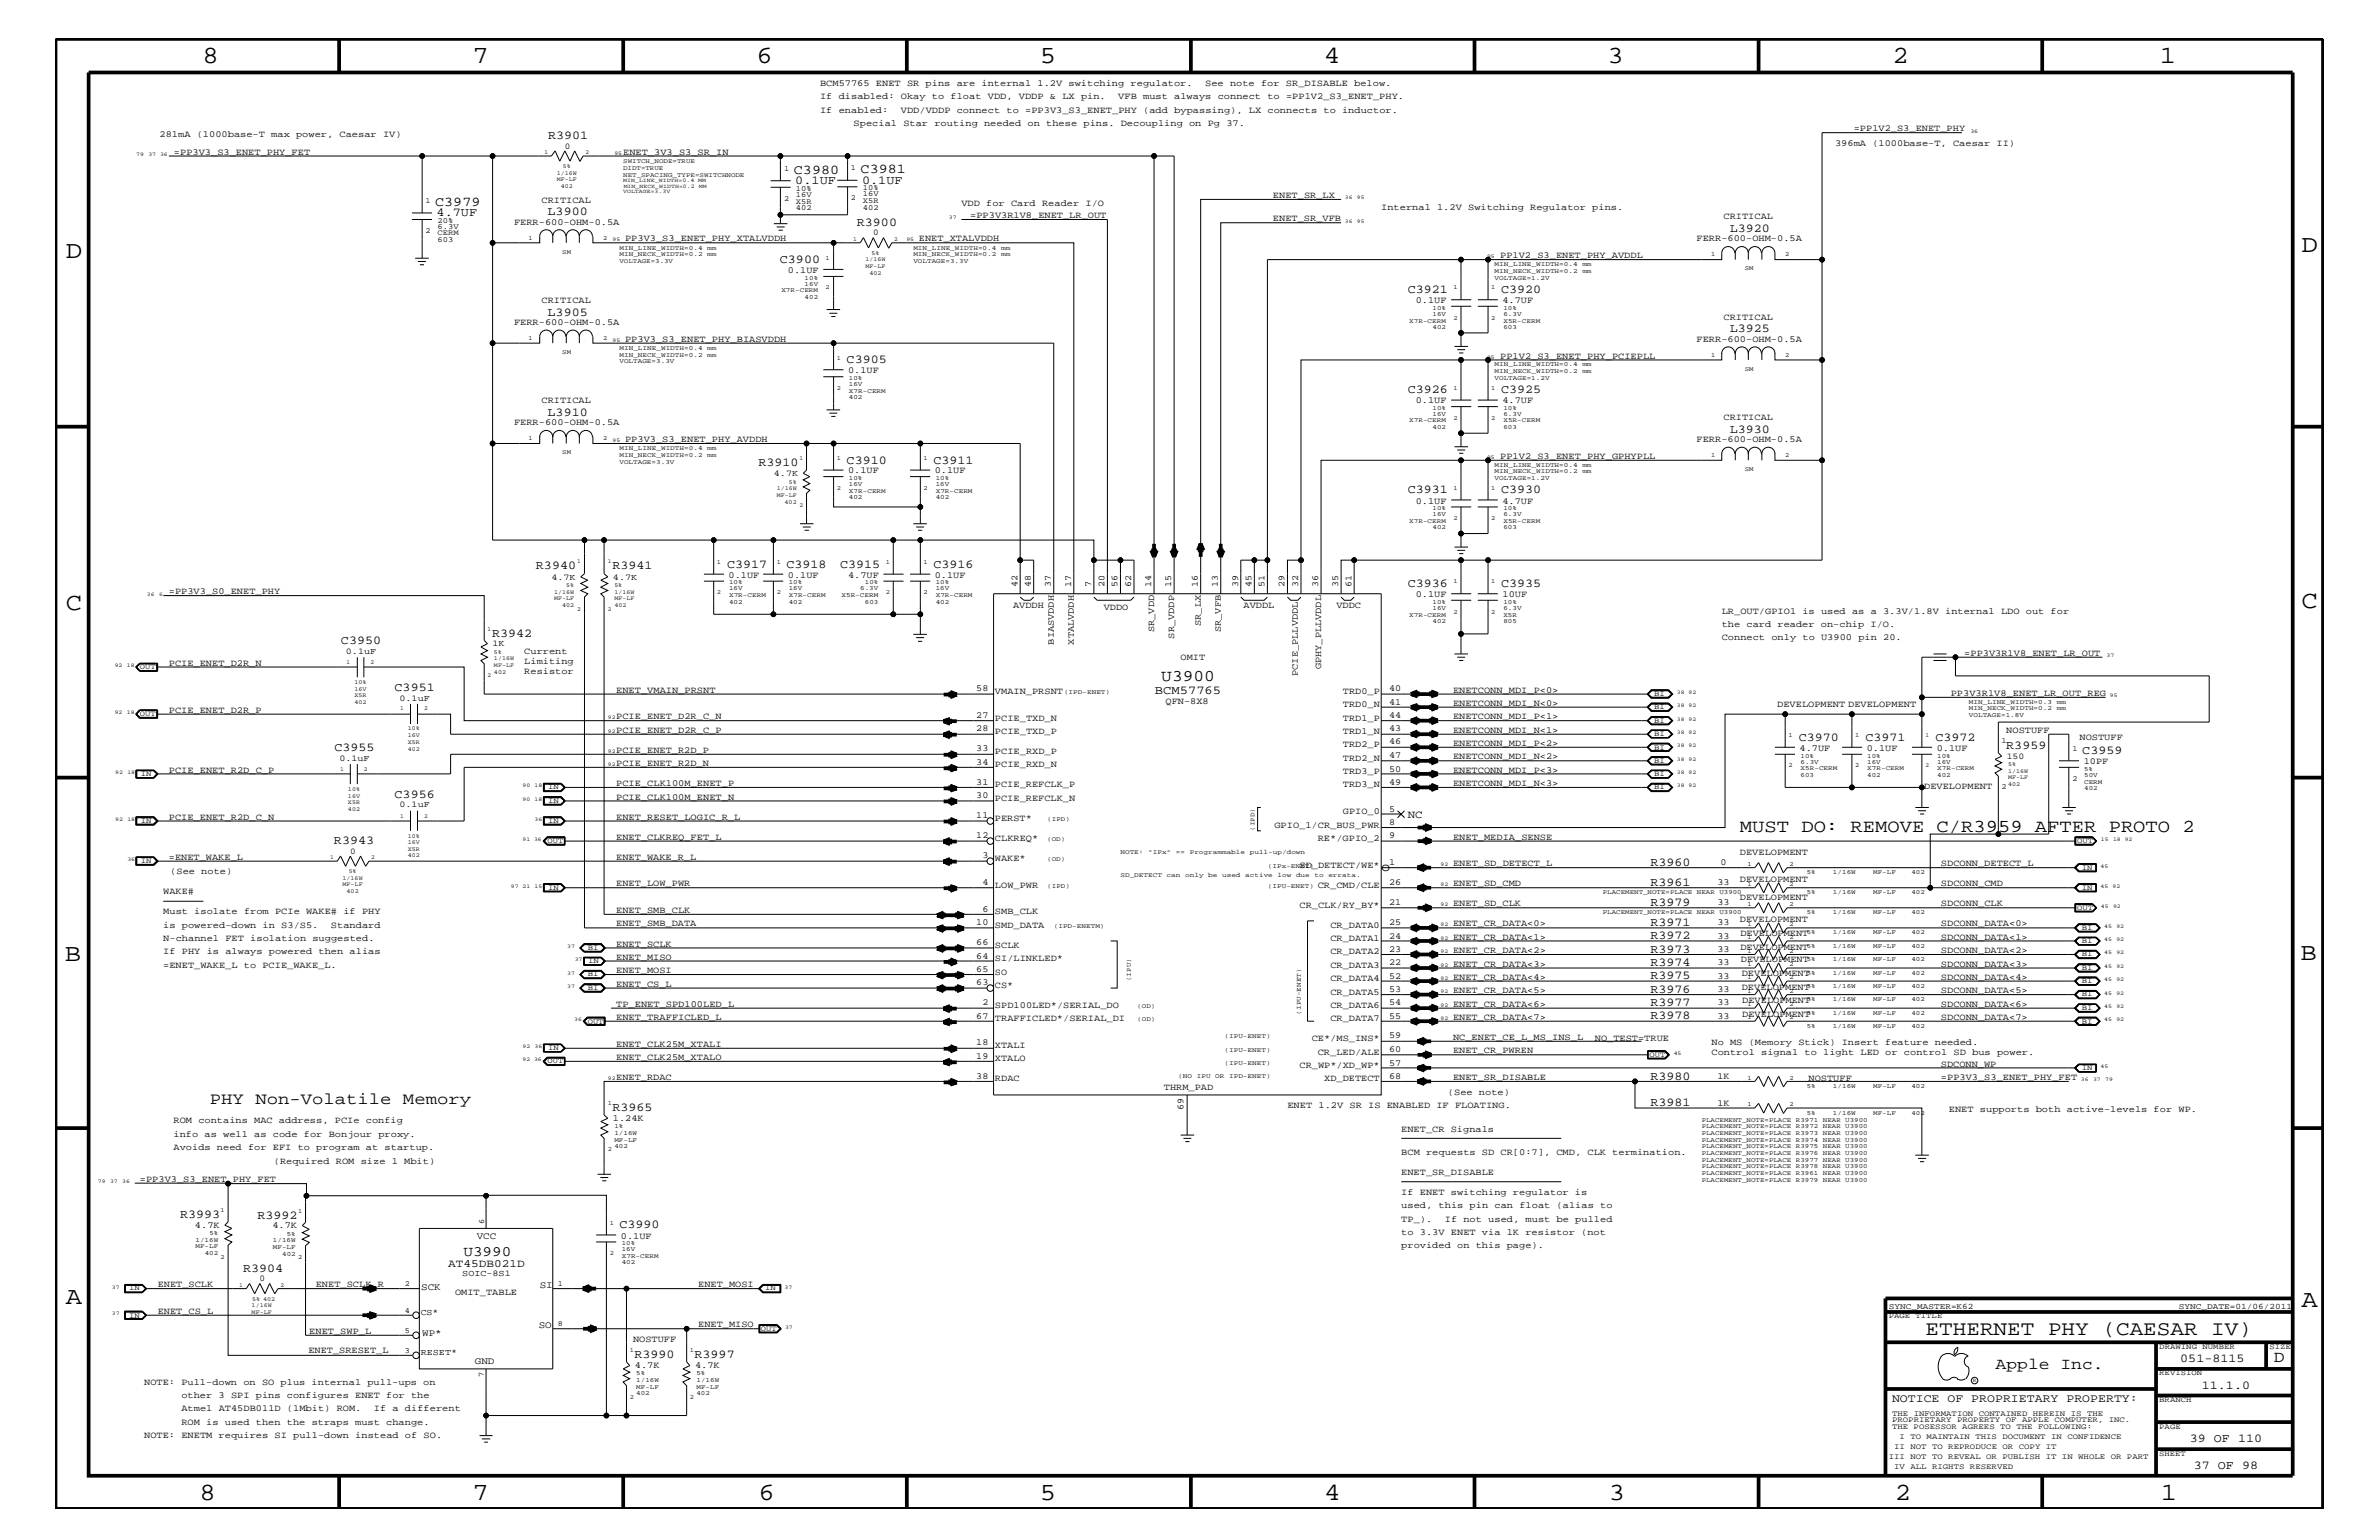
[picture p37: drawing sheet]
<svg xmlns="http://www.w3.org/2000/svg" width="432mm" height="279mm" viewBox="0 0 432 279" stroke-linecap="round" stroke-linejoin="round" font-family="sans-serif">
<defs><g id="words">
<g font-size="4.5">
<text x="36.7" y="11.5">8</text>
<text x="85.8" y="11.5">7</text>
<text x="137.3" y="11.5">6</text>
<text x="188.7" y="11.5">5</text>
<text x="240.3" y="11.5">4</text>
<text x="291.8" y="11.5">3</text>
<text x="343.5" y="11.5">2</text>
<text x="392" y="11.5">1</text>
<text x="11.9" y="46.8">D</text>
<text x="417.7" y="45.7">D</text>
<text x="11.9" y="110.6">C</text>
<text x="417.7" y="110.3">C</text>
<text x="11.8" y="174.3">B</text>
<text x="417.6" y="174.2">B</text>
<text x="11.9" y="236.7">A</text>
<text x="417.7" y="237.1">A</text>
<text x="36.2" y="272.1">8</text>
<text x="85.8" y="272.1">7</text>
<text x="137.7" y="272.1">6</text>
<text x="188.7" y="272.1">5</text>
<text x="240.4" y="272.1">4</text>
<text x="292" y="272.1">3</text>
<text x="343.9" y="272.1">2</text>
<text x="392.2" y="272.1">1</text>
</g>
<text font-size="3.7" x="349.5" y="242.3">ETHERNET PHY (CAESAR IV)</text>
<text font-size="3.3" x="315.8" y="150.9">MUST DO: REMOVE C/R3959 AFTER PROTO 2</text>
<g font-size="3">
<text x="210.8" y="123.5">U3900</text>
<text x="38.1" y="200.3">PHY Non-Volatile Memory</text>
<text x="362.2" y="248.4">Apple Inc.</text>
<text x="412.7" y="247.1">D</text>
</g>
<g font-size="2.6">
<text x="250.7" y="158">o</text>
<text x="84.1" y="228">U3990</text>
</g>
<g font-size="2.5">
<text x="144.1" y="31.6">C3980</text>
<text x="156.2" y="31.4">C3981</text>
<text x="79" y="37.4">C3979</text>
</g>
<g font-size="2.2">
<text x="99.5" y="25.3">R3901</text>
<text x="144.4" y="33.4">0.1UF</text>
<text x="156.5" y="33.3">0.1UF</text>
<text x="79.2" y="39.2">4.7UF</text>
<text x="99.4" y="39.1">L3900</text>
<text x="155.5" y="41">R3900</text>
<text x="141.6" y="47.7">C3900</text>
<text x="313.9" y="42.1">L3920</text>
<text x="255.5" y="53.2">C3921</text>
<text x="272.5" y="53.2">C3920</text>
<text x="99.4" y="57.3">L3905</text>
<text x="153.7" y="65.9">C3905</text>
<text x="313.9" y="60.3">L3925</text>
<text x="255.5" y="71.3">C3926</text>
<text x="272.5" y="71.3">C3925</text>
<text x="99.4" y="75.5">L3910</text>
<text x="313.9" y="78.5">L3930</text>
<text x="137.7" y="84.5">R3910</text>
<text x="153.7" y="84.1">C3910</text>
<text x="169.4" y="84.1">C3911</text>
<text x="255.5" y="89.5">C3931</text>
<text x="272.5" y="89.5">C3930</text>
<text x="97.3" y="103.3">R3940</text>
<text x="111.2" y="103.3">R3941</text>
<text x="132" y="103">C3917</text>
<text x="142.7" y="103">C3918</text>
<text x="152.5" y="103">C3915</text>
<text x="169.4" y="103">C3916</text>
<text x="255.5" y="106.5">C3936</text>
<text x="272.5" y="106.5">C3935</text>
<text x="61.9" y="116.8">C3950</text>
<text x="89.3" y="115.5">R3942</text>
<text x="71.6" y="125.3">C3951</text>
<text x="209.6" y="125.9">BCM57765</text>
<text x="60.7" y="136.2">C3955</text>
<text x="326.5" y="134.4">C3970</text>
<text x="338.6" y="134.4">C3971</text>
<text x="351.3" y="134.4">C3972</text>
<text x="364.2" y="135.8">R3959</text>
<text x="378" y="136.8">C3959</text>
<text x="71.6" y="144.7">C3956</text>
<text x="60.6" y="153.2">R3943</text>
<text x="299.6" y="160.7">R3961</text>
<text x="299.6" y="157.1">R3960</text>
<text x="299.6" y="164.4">R3979</text>
<text x="299.6" y="168">R3971</text>
<text x="299.6" y="170.4">R3972</text>
<text x="299.6" y="172.8">R3973</text>
<text x="299.6" y="177.7">R3975</text>
<text x="299.6" y="175.2">R3974</text>
<text x="299.6" y="184.9">R3978</text>
<text x="299.6" y="182.5">R3977</text>
<text x="299.6" y="180.1">R3976</text>
<text x="299.6" y="195.9">R3980</text>
<text x="111.2" y="201.5">R3965</text>
<text x="299.6" y="200.7">R3981</text>
<text x="32.7" y="220.9">R3993</text>
<text x="46.7" y="221.1">R3992</text>
<text x="112.4" y="222.9">C3990</text>
<text x="44.1" y="230.7">R3904</text>
<text x="115.1" y="246.4">R3990</text>
<text x="126.1" y="246.4">R3997</text>
<text x="395.7" y="247.1">051-8115</text>
<text x="399.7" y="252">11.1.0</text>
<text x="397.5" y="261.6">39 OF 110</text>
<text x="398.2" y="266.6">37 OF 98</text>
</g>
<text font-size="2.1" x="343.4" y="254.4">NOTICE OF PROPRIETARY PROPERTY:</text>
<g font-size="2">
<text x="255.5" y="148.4">NC</text>
<text x="81.4" y="229.9">AT45DB021D</text>
</g>
<g font-size="1.8">
<text x="86.5" y="224.8">VCC</text>
<text x="76.5" y="234">SCK</text>
<text x="98" y="233.7">SI</text>
<text x="76.6" y="242.4">WP*</text>
<text x="97.8" y="241">SO</text>
<text x="86.2" y="247.5">GND</text>
</g>
<g font-size="1.7">
<text x="148.8" y="15.6">BCM57765 ENET SR pins are internal 1.2V switching regulator.</text>
<text x="148.8" y="18">If disabled: Okay to float VDD, VDDP &amp; LX pin.</text>
<text x="203" y="18">VFB must always connect to =PP1V2_S3_ENET_PHY.</text>
<text x="218.7" y="15.6">See note for SR_DISABLE below.</text>
<text x="148.8" y="20.4">If enabled:</text>
<text x="154.9" y="22.9">Special Star routing needed on these pins. Decoupling on Pg 37.</text>
<text x="163.5" y="20.4">VDD/VDDP connect to =PP3V3_S3_ENET_PHY (add bypassing), LX connects to inductor.</text>
<text x="336.5" y="23.8">=PP1V2_S3_ENET_PHY</text>
<text x="29" y="24.8">281mA (1000base-T max power, Caesar IV)</text>
<text x="31.6" y="28.1">=PP3V3_S3_ENET_PHY_FET</text>
<text x="113.1" y="28.1">ENET_3V3_S3_SR_IN</text>
<text x="333.1" y="26.5">396mA (1000base-T, Caesar II)</text>
<text x="231.1" y="35.9">ENET_SR_LX</text>
<text x="93.3" y="40.8">FERR-600-OHM-0.5A</text>
<text x="98.3" y="36.8">CRITICAL</text>
<text x="174.5" y="37.4">VDD for Card Reader I/O</text>
<text x="176.1" y="39.6">=PP3V3R1V8_ENET_LR_OUT</text>
<text x="231.1" y="40.2">ENET_SR_VFB</text>
<text x="250.7" y="38">Internal 1.2V Switching Regulator pins.</text>
<text x="312.8" y="39.8">CRITICAL</text>
<text x="113.5" y="43.8">PP3V3_S3_ENET_PHY_XTALVDDH</text>
<text x="166.8" y="43.8">ENET_XTALVDDH</text>
<text x="272.3" y="46.8">PP1V2_S3_ENET_PHY_AVDDL</text>
<text x="307.9" y="43.8">FERR-600-OHM-0.5A</text>
<text x="143" y="49.6">0.1UF</text>
<text x="93.3" y="59">FERR-600-OHM-0.5A</text>
<text x="98.3" y="55">CRITICAL</text>
<text x="257" y="55">0.1UF</text>
<text x="272.7" y="55">4.7UF</text>
<text x="312.8" y="58">CRITICAL</text>
<text x="113.5" y="62">PP3V3_S3_ENET_PHY_BIASVDDH</text>
<text x="272.3" y="65.1">PP1V2_S3_ENET_PHY_PCIEPLL</text>
<text x="307.9" y="62">FERR-600-OHM-0.5A</text>
<text x="153.9" y="67.7">0.1UF</text>
<text x="93.3" y="77.2">FERR-600-OHM-0.5A</text>
<text x="98.3" y="73.2">CRITICAL</text>
<text x="257" y="73.2">0.1UF</text>
<text x="272.7" y="73.2">4.7UF</text>
<text x="312.8" y="76.2">CRITICAL</text>
<text x="113.5" y="80.2">PP3V3_S3_ENET_PHY_AVDDH</text>
<text x="272.3" y="83.3">PP1V2_S3_ENET_PHY_GPHYPLL</text>
<text x="307.9" y="80.2">FERR-600-OHM-0.5A</text>
<text x="153.9" y="85.9">0.1UF</text>
<text x="169.7" y="85.9">0.1UF</text>
<text x="257" y="91.4">0.1UF</text>
<text x="272.7" y="91.4">4.7UF</text>
<text x="30.6" y="107.8">=PP3V3_S0_ENET_PHY</text>
<text x="132.2" y="104.8">0.1UF</text>
<text x="143" y="104.8">0.1UF</text>
<text x="153.9" y="104.8">4.7UF</text>
<text x="169.7" y="104.8">0.1UF</text>
<text x="184.7" y="106.5" transform="rotate(-90 184.7 106.5)">42</text>
<text x="187.1" y="106.5" transform="rotate(-90 187.1 106.5)">48</text>
<text x="190.8" y="106.5" transform="rotate(-90 190.8 106.5)">37</text>
<text x="194.4" y="106.5" transform="rotate(-90 194.4 106.5)">17</text>
<text x="198" y="106.5" transform="rotate(-90 198 106.5)">7</text>
<text x="200.5" y="106.5" transform="rotate(-90 200.5 106.5)">20</text>
<text x="202.9" y="106.5" transform="rotate(-90 202.9 106.5)">56</text>
<text x="205.3" y="106.5" transform="rotate(-90 205.3 106.5)">62</text>
<text x="209" y="106.5" transform="rotate(-90 209 106.5)">14</text>
<text x="212.6" y="106.5" transform="rotate(-90 212.6 106.5)">15</text>
<text x="217.4" y="106.5" transform="rotate(-90 217.4 106.5)">16</text>
<text x="221.1" y="106.5" transform="rotate(-90 221.1 106.5)">13</text>
<text x="224.7" y="106.5" transform="rotate(-90 224.7 106.5)">39</text>
<text x="227.2" y="106.5" transform="rotate(-90 227.2 106.5)">45</text>
<text x="229.5" y="106.5" transform="rotate(-90 229.5 106.5)">51</text>
<text x="233.2" y="106.5" transform="rotate(-90 233.2 106.5)">29</text>
<text x="235.6" y="106.5" transform="rotate(-90 235.6 106.5)">32</text>
<text x="239.3" y="106.5" transform="rotate(-90 239.3 106.5)">36</text>
<text x="242.9" y="106.5" transform="rotate(-90 242.9 106.5)">35</text>
<text x="245.3" y="106.5" transform="rotate(-90 245.3 106.5)">61</text>
<text x="183.9" y="110.3">AVDDH</text>
<text x="200.3" y="110.6">VDDO</text>
<text x="217.9" y="113.6" transform="rotate(-90 217.9 113.6)">SR_LX</text>
<text x="225.7" y="110.3">AVDDL</text>
<text x="242.6" y="110.3">VDDC</text>
<text x="257" y="108.3">0.1UF</text>
<text x="272.7" y="108.3">10UF</text>
<text x="312.5" y="111.4">LR_OUT/GPIO1 is used as a 3.3V/1.8V internal LDO out for</text>
<text x="312.5" y="113.7">the card reader on-chip I/O.</text>
<text x="95.2" y="118.6">Current</text>
<text x="191.3" y="117" transform="rotate(-90 191.3 117)">BIASVDDH</text>
<text x="194.9" y="117" transform="rotate(-90 194.9 117)">XTALVDDH</text>
<text x="209.5" y="114.7" transform="rotate(-90 209.5 114.7)">SR_VDD</text>
<text x="213.1" y="115.9" transform="rotate(-90 213.1 115.9)">SR_VDDP</text>
<text x="214.3" y="119.8">OMIT</text>
<text x="221.6" y="114.7" transform="rotate(-90 221.6 114.7)">SR_VFB</text>
<text x="312.5" y="116.2">Connect only to U3900 pin 20.</text>
<text x="356.5" y="119">=PP3V3R1V8_ENET_LR_OUT</text>
<text x="30.6" y="120.8">PCIE_ENET_D2R_N</text>
<text x="95.2" y="120.4">Limiting</text>
<text x="95.2" y="122.3">Resistor</text>
<text x="111.8" y="125.7">ENET_VMAIN_PRSNT</text>
<text x="177.2" y="125.4">58</text>
<text x="180.6" y="125.9">VMAIN_PRSNT</text>
<text x="235.5" y="122.6" transform="rotate(-90 235.5 122.6)">PCIE_PLLVDDL</text>
<text x="239.8" y="121.4" transform="rotate(-90 239.8 121.4)">GPHY_PLLVDDL</text>
<text x="243.8" y="125.9">TRD0_P</text>
<text x="252.1" y="125.4">40</text>
<text x="263.7" y="125.7">ENETCONN_MDI_P&lt;0&gt;</text>
<text x="30.6" y="129.3">PCIE_ENET_D2R_P</text>
<text x="111.8" y="130.5">PCIE_ENET_D2R_C_N</text>
<text x="177.2" y="130.2">27</text>
<text x="180.6" y="130.8">PCIE_TXD_N</text>
<text x="211.5" y="127.7">QFN-8X8</text>
<text x="243.8" y="130.8">TRD1_P</text>
<text x="243.8" y="128.3">TRD0_N</text>
<text x="252.1" y="130.2">44</text>
<text x="252.1" y="127.9">41</text>
<text x="263.7" y="130.5">ENETCONN_MDI_P&lt;1&gt;</text>
<text x="263.7" y="128">ENETCONN_MDI_N&lt;0&gt;</text>
<text x="322.6" y="128.2">DEVELOPMENT DEVELOPMENT</text>
<text x="354.1" y="126.3">PP3V3R1V8_ENET_LR_OUT_REG</text>
<text x="111.8" y="133">PCIE_ENET_D2R_C_P</text>
<text x="111.8" y="136.6">PCIE_ENET_R2D_P</text>
<text x="177.2" y="132.7">28</text>
<text x="177.2" y="136.3">33</text>
<text x="180.6" y="133.2">PCIE_TXD_P</text>
<text x="180.6" y="136.8">PCIE_RXD_P</text>
<text x="243.8" y="133.2">TRD1_N</text>
<text x="243.8" y="135.6">TRD2_P</text>
<text x="252.1" y="135.1">46</text>
<text x="252.1" y="137.5">47</text>
<text x="252.1" y="132.7">43</text>
<text x="263.7" y="133">ENETCONN_MDI_N&lt;1&gt;</text>
<text x="263.7" y="137.8">ENETCONN_MDI_N&lt;2&gt;</text>
<text x="263.7" y="135.3">ENETCONN_MDI_P&lt;2&gt;</text>
<text x="326.6" y="136.2">4.7UF</text>
<text x="338.8" y="136.2">0.1UF</text>
<text x="351.5" y="136.2">0.1UF</text>
<text x="364.2" y="133">NOSTUFF</text>
<text x="377.4" y="134.2">NOSTUFF</text>
<text x="30.6" y="140.2">PCIE_ENET_R2D_C_P</text>
<text x="111.8" y="139">PCIE_ENET_R2D_N</text>
<text x="111.8" y="142.6">PCIE_CLK100M_ENET_P</text>
<text x="177.2" y="138.7">34</text>
<text x="177.2" y="142.4">31</text>
<text x="180.6" y="139.2">PCIE_RXD_N</text>
<text x="180.6" y="142.9">PCIE_REFCLK_P</text>
<text x="243.8" y="138">TRD2_N</text>
<text x="243.8" y="142.9">TRD3_N</text>
<text x="243.8" y="140.4">TRD3_P</text>
<text x="252.1" y="140">50</text>
<text x="252.1" y="142.4">49</text>
<text x="263.7" y="140.2">ENETCONN_MDI_P&lt;3&gt;</text>
<text x="263.7" y="142.6">ENETCONN_MDI_N&lt;3&gt;</text>
<text x="349.2" y="143.1">DEVELOPMENT</text>
<text x="378.2" y="138.6">10PF</text>
<text x="30.6" y="148.7">PCIE_ENET_R2D_C_N</text>
<text x="111.8" y="145.1">PCIE_CLK100M_ENET_N</text>
<text x="111.8" y="148.7">ENET_RESET_LOGIC_R_L</text>
<text x="177.2" y="148.4">11</text>
<text x="177.2" y="144.8">30</text>
<text x="180.6" y="145.3">PCIE_REFCLK_N</text>
<text x="180.6" y="149">PERST*</text>
<text x="243.8" y="147.7">GPIO_0</text>
<text x="252.1" y="149.6">8</text>
<text x="252.1" y="147.3">5</text>
<text x="30.6" y="156">=ENET_WAKE_L</text>
<text x="111.8" y="156">ENET_WAKE_R_L</text>
<text x="111.8" y="152.3">ENET_CLKREQ_FET_L</text>
<text x="177.2" y="152.1">12</text>
<text x="178.3" y="155.7">3</text>
<text x="180.6" y="152.6">CLKREQ*</text>
<text x="231.3" y="150.1">GPIO_1/CR_BUS_PWR</text>
<text x="239.2" y="152.6">RE*/GPIO_2</text>
<text x="252.1" y="152.1">9</text>
<text x="263.7" y="152.3">ENET_MEDIA_SENSE</text>
<text x="315.8" y="155.1">DEVELOPMENT</text>
<text x="30.9" y="158.6">(See note)</text>
<text x="111.8" y="160.8">ENET_LOW_PWR</text>
<text x="178.3" y="160.6">4</text>
<text x="180.6" y="156.2">WAKE*</text>
<text x="180.6" y="161.1">LOW_PWR</text>
<text x="235.9" y="157.4">SD_DETECT/WE*</text>
<text x="239.2" y="161.1">CR_CMD/CLE</text>
<text x="252.1" y="156.9">1</text>
<text x="252.1" y="160.6">26</text>
<text x="263.7" y="157.2">ENET_SD_DETECT_L</text>
<text x="263.7" y="160.8">ENET_SD_CMD</text>
<text x="311.7" y="160.6">33</text>
<text x="312.3" y="156.9">0</text>
<text x="315.8" y="160">DEVELOPMENT</text>
<text x="352.3" y="157.2">SDCONN_DETECT_L</text>
<text x="352.3" y="160.8">SDCONN_CMD</text>
<text x="29.6" y="162.2">WAKE#</text>
<text x="29.6" y="165.9">Must isolate from PCIe WAKE# if PHY</text>
<text x="111.8" y="165.6">ENET_SMB_CLK</text>
<text x="177.2" y="167.8">10</text>
<text x="178.3" y="165.4">6</text>
<text x="180.6" y="165.9">SMB_CLK</text>
<text x="235.9" y="164.7">CR_CLK/RY_BY*</text>
<text x="252.1" y="167.8">25</text>
<text x="252.1" y="164.2">21</text>
<text x="263.7" y="164.5">ENET_SD_CLK</text>
<text x="311.7" y="164.2">33</text>
<text x="311.7" y="167.8">33</text>
<text x="315.8" y="163.4">DEVELOPMENT</text>
<text x="315.8" y="167.2">DEVELOPMENT</text>
<text x="352.3" y="164.5">SDCONN_CLK</text>
<text x="29.6" y="173.2">If PHY is always powered then alias</text>
<text x="29.6" y="170.7">N-channel FET isolation suggested.</text>
<text x="29.6" y="168.3">is powered-down in S3/S5.</text>
<text x="60.1" y="168.3">Standard</text>
<text x="111.8" y="168.1">ENET_SMB_DATA</text>
<text x="111.8" y="171.7">ENET_SCLK</text>
<text x="177.2" y="173.9">64</text>
<text x="177.2" y="171.5">66</text>
<text x="180.6" y="172">SCLK</text>
<text x="180.6" y="168.3">SMD_DATA</text>
<text x="241.5" y="168.3">CR_DATA0</text>
<text x="241.5" y="170.7">CR_DATA1</text>
<text x="241.5" y="173.2">CR_DATA2</text>
<text x="252.1" y="172.7">23</text>
<text x="252.1" y="170.3">24</text>
<text x="263.7" y="172.9">ENET_CR_DATA&lt;2&gt;</text>
<text x="263.7" y="170.5">ENET_CR_DATA&lt;1&gt;</text>
<text x="263.7" y="168.1">ENET_CR_DATA&lt;0&gt;</text>
<text x="311.7" y="170.3">33</text>
<text x="311.7" y="172.7">33</text>
<text x="315.9" y="169.9">DEVELOPMENT</text>
<text x="315.9" y="172.3">DEVELOPMENT</text>
<text x="352.3" y="168.1">SDCONN_DATA&lt;0&gt;</text>
<text x="352.3" y="170.5">SDCONN_DATA&lt;1&gt;</text>
<text x="352.3" y="172.9">SDCONN_DATA&lt;2&gt;</text>
<text x="29.6" y="175.6">=ENET_WAKE_L to PCIE_WAKE_L.</text>
<text x="111.8" y="174.2">ENET_MISO</text>
<text x="111.8" y="176.6">ENET_MOSI</text>
<text x="111.8" y="179">ENET_CS_L</text>
<text x="177.2" y="176.3">65</text>
<text x="177.2" y="178.8">63</text>
<text x="180.6" y="174.4">SI/LINKLED*</text>
<text x="180.6" y="179.3">CS*</text>
<text x="180.6" y="176.8">SO</text>
<text x="241.5" y="175.6">CR_DATA3</text>
<text x="241.5" y="178">CR_DATA4</text>
<text x="252.1" y="179.9">53</text>
<text x="252.1" y="177.6">52</text>
<text x="252.1" y="175.1">22</text>
<text x="263.7" y="177.7">ENET_CR_DATA&lt;4&gt;</text>
<text x="263.7" y="175.4">ENET_CR_DATA&lt;3&gt;</text>
<text x="311.7" y="179.9">33</text>
<text x="311.7" y="177.6">33</text>
<text x="311.7" y="175.1">33</text>
<text x="316" y="174.5">DEVELOPMENT</text>
<text x="316.1" y="179.7">DEVELOPMENT</text>
<text x="316.1" y="177.2">DEVELOPMENT</text>
<text x="352.3" y="175.4">SDCONN_DATA&lt;3&gt;</text>
<text x="352.3" y="177.7">SDCONN_DATA&lt;4&gt;</text>
<text x="111.8" y="182.7">TP_ENET_SPD100LED_L</text>
<text x="111.8" y="185">ENET_TRAFFICLED_L</text>
<text x="177.2" y="184.9">67</text>
<text x="178.3" y="182.4">2</text>
<text x="180.6" y="182.9">SPD100LED*/SERIAL_DO</text>
<text x="180.6" y="185.3">TRAFFICLED*/SERIAL_DI</text>
<text x="241.5" y="180.5">CR_DATA5</text>
<text x="241.5" y="182.9">CR_DATA6</text>
<text x="241.5" y="185.3">CR_DATA7</text>
<text x="252.1" y="184.9">55</text>
<text x="252.1" y="182.4">54</text>
<text x="263.7" y="185">ENET_CR_DATA&lt;7&gt;</text>
<text x="263.7" y="182.7">ENET_CR_DATA&lt;6&gt;</text>
<text x="263.7" y="180.2">ENET_CR_DATA&lt;5&gt;</text>
<text x="311.7" y="184.9">33</text>
<text x="311.7" y="182.4">33</text>
<text x="316.2" y="184.6">DEVELOPMENT</text>
<text x="316.2" y="182.1">DEVELOPMENT</text>
<text x="352.3" y="185">SDCONN_DATA&lt;7&gt;</text>
<text x="352.3" y="182.7">SDCONN_DATA&lt;6&gt;</text>
<text x="352.3" y="180.2">SDCONN_DATA&lt;5&gt;</text>
<text x="111.8" y="189.9">ENET_CLK25M_XTALI</text>
<text x="177.2" y="189.7">18</text>
<text x="180.6" y="190.2">XTALI</text>
<text x="238.1" y="188.9">CE*/MS_INS*</text>
<text x="239.2" y="191.4">CR_LED/ALE</text>
<text x="252.1" y="190.9">60</text>
<text x="252.1" y="188.4">59</text>
<text x="263.7" y="188.7">NC_ENET_CE_L_MS_INS_L</text>
<text x="263.7" y="191.1">ENET_CR_PWREN</text>
<text x="289.5" y="188.9">NO_TEST=TRUE</text>
<text x="310.6" y="191.4">Control signal to light LED or control SD bus power.</text>
<text x="310.6" y="189.5">No MS (Memory Stick) Insert feature needed.</text>
<text x="111.8" y="192.3">ENET_CLK25M_XTALO</text>
<text x="111.8" y="195.9">ENET_RDAC</text>
<text x="177.2" y="195.7">38</text>
<text x="177.2" y="192.1">19</text>
<text x="180.6" y="192.6">XTALO</text>
<text x="180.6" y="196.2">RDAC</text>
<text x="211.2" y="197.8">THRM_PAD</text>
<text x="235.9" y="193.7">CR_WP*/XD_WP*</text>
<text x="240.4" y="196.2">XD_DETECT</text>
<text x="252.1" y="195.7">68</text>
<text x="252.1" y="193.3">57</text>
<text x="263.7" y="195.9">ENET_SR_DISABLE</text>
<text x="311.7" y="195.7">1K</text>
<text x="328.3" y="196.2">NOSTUFF</text>
<text x="352.3" y="195.9">=PP3V3_S3_ENET_PHY_FET</text>
<text x="352.3" y="193.6">SDCONN_WP</text>
<text x="31.5" y="203.8">ROM contains MAC address, PCIe config</text>
<text x="111.3" y="203.4">1.24K</text>
<text x="214.8" y="201.5" transform="rotate(-90 214.8 201.5)">69</text>
<text x="233.7" y="201">ENET 1.2V SR IS ENABLED IF FLOATING.</text>
<text x="262.8" y="198.7">(See note)</text>
<text x="311.7" y="200.6">1K</text>
<text x="353.7" y="201.7">ENET supports both active-levels for WP.</text>
<text x="31.5" y="208.7">Avoids need for EFI to program at startup.</text>
<text x="31.5" y="206.3">info as well as code for Bonjour proxy.</text>
<text x="254.3" y="209.6">BCM requests SD CR[0:7], CMD, CLK termination.</text>
<text x="254.3" y="205.3">ENET_CR Signals</text>
<text x="25.4" y="214.4">=PP3V3_S3_ENET_PHY_FET</text>
<text x="49.7" y="211.1">(Required ROM size 1 Mbit)</text>
<text x="254.3" y="213.2">ENET_SR_DISABLE</text>
<text x="254.3" y="216.9">If ENET switching regulator is</text>
<text x="254.3" y="219.2">used, this pin can float (alias to</text>
<text x="254.3" y="221.7">TP_).</text>
<text x="262.2" y="221.7">If not used, must be pulled</text>
<text x="35.4" y="222.8">4.7K</text>
<text x="49.4" y="222.9">4.7K</text>
<text x="112.7" y="224.7">0.1UF</text>
<text x="254.3" y="224.1">to 3.3V ENET via 1K resistor (not</text>
<text x="254.3" y="226.5">provided on this page).</text>
<text x="28.6" y="233.5">ENET_SCLK</text>
<text x="57.3" y="233.5">ENET_SCLK_R</text>
<text x="126.7" y="233.5">ENET_MOSI</text>
<text x="28.6" y="238.4">ENET_CS_L</text>
<text x="82.6" y="235">OMIT_TABLE</text>
<text x="56" y="245.6">ENET_SRESET_L</text>
<text x="56.1" y="242">ENET_SWP_L</text>
<text x="114.9" y="243.5">NOSTUFF</text>
<text x="126.7" y="240.8">ENET_MISO</text>
<text x="26.2" y="251.2">NOTE: Pull-down on SO plus internal pull-ups on</text>
<text x="115.2" y="248.2">4.7K</text>
<text x="126.2" y="248.2">4.7K</text>
<text x="32.9" y="253.7">other 3 SPI pins configures ENET for the</text>
<text x="32.9" y="256.1">Atmel AT45DB011D (1Mbit) ROM.</text>
<text x="67.9" y="256.1">If a different</text>
<text x="26.2" y="261">NOTE: ENETM requires SI pull-down instead of SO.</text>
<text x="32.9" y="258.5">ROM is used then the straps must change.</text>
</g>
<g font-size="1.6">
<text x="102.5" y="27">0</text>
<text x="158.5" y="42.7">0</text>
<text x="140.5" y="86.4">4.7K</text>
<text x="100.1" y="105.2">4.7K</text>
<text x="111.3" y="105.2">4.7K</text>
<text x="62.8" y="118.6">0.1uF</text>
<text x="89.4" y="117.3">1K</text>
<text x="72.5" y="127.1">0.1uF</text>
<text x="364.2" y="137.7">150</text>
<text x="61.6" y="138">0.1uF</text>
<text x="72.5" y="146.5">0.1uF</text>
<text x="63.6" y="154.9">0</text>
<text x="47.1" y="232.4">0</text>
<text x="83.9" y="231.6">SOIC-8S1</text>
<text x="76.4" y="238.6">CS*</text>
<text x="76.4" y="245.9">RESET*</text>
</g>
<g font-size="1.5">
<text x="342.8" y="237.4">SYNC_MASTER=K62</text>
<text x="395.5" y="237.4">SYNC_DATE=01/06/2011</text>
</g>
<g font-size="1.4">
<text x="142.3" y="31">1</text>
<text x="144.4" y="34.7">10%</text>
<text x="144.4" y="35.7">16V</text>
<text x="154.4" y="30.8">1</text>
<text x="156.6" y="35.6">16V</text>
<text x="156.6" y="34.5">10%</text>
<text x="77.2" y="36.8">1</text>
<text x="79.4" y="40.4">20%</text>
<text x="79.4" y="41.5">6.3V</text>
<text x="142.3" y="36.4">2</text>
<text x="144.4" y="38.1">402</text>
<text x="144.4" y="36.9">X5R</text>
<text x="154.4" y="36.4">2</text>
<text x="156.6" y="36.8">X5R</text>
<text x="156.6" y="38">402</text>
<text x="77.2" y="42.3">2</text>
<text x="79.4" y="42.7">CERM</text>
<text x="79.4" y="44">603</text>
<text x="25.4" y="121.4">OUT</text>
<text x="25.4" y="129.9">OUT</text>
<text x="300.2" y="131.1">BI</text>
<text x="300.2" y="126.3">BI</text>
<text x="300.2" y="128.7">BI</text>
<text x="300.2" y="133.5">BI</text>
<text x="300.2" y="136">BI</text>
<text x="363.3" y="134.7">1</text>
<text x="376.2" y="136.2">1</text>
<text x="25.6" y="140.8">IN</text>
<text x="99.5" y="143.2">IN</text>
<text x="300.2" y="138.4">BI</text>
<text x="300.2" y="140.8">BI</text>
<text x="300.2" y="143.2">BI</text>
<text x="363.3" y="143.2">2</text>
<text x="376.2" y="141.7">2</text>
<text x="25.6" y="149.3">IN</text>
<text x="99.5" y="145.7">IN</text>
<text x="99.5" y="149.3">IN</text>
<text x="99.4" y="152.9">OUT</text>
<text x="377" y="152.9">OUT</text>
<text x="25.6" y="156.6">IN</text>
<text x="99.5" y="161.4">IN</text>
<text x="377.9" y="157.8">IN</text>
<text x="377.9" y="161.4">IN</text>
<text x="377" y="165">OUT</text>
<text x="106.7" y="172.3">BI</text>
<text x="377.9" y="171.1">BI</text>
<text x="377.9" y="168.7">BI</text>
<text x="377.9" y="173.5">BI</text>
<text x="106.7" y="177.2">BI</text>
<text x="106.7" y="179.6">BI</text>
<text x="106.8" y="174.8">IN</text>
<text x="377.9" y="178.4">BI</text>
<text x="377.9" y="176">BI</text>
<text x="106.7" y="185.7">OUT</text>
<text x="377.9" y="185.7">BI</text>
<text x="377.9" y="180.8">BI</text>
<text x="377.9" y="183.2">BI</text>
<text x="99.5" y="190.5">IN</text>
<text x="299.4" y="191.7">OUT</text>
<text x="99.4" y="192.9">OUT</text>
<text x="377.9" y="194.2">IN</text>
<text x="87.9" y="222" transform="rotate(-90 87.9 222)">6</text>
<text x="73.5" y="233.4">2</text>
<text x="101.3" y="233.4">1</text>
<text x="23.5" y="234.1">IN</text>
<text x="23.5" y="239">IN</text>
<text x="73.5" y="238.2">4</text>
<text x="138.9" y="234.1">IN</text>
<text x="342.8" y="239.2">PAGE TITLE</text>
<text x="73.5" y="245.6">3</text>
<text x="73.5" y="241.8">5</text>
<text x="101.3" y="240.6">8</text>
<text x="138.1" y="241.4">OUT</text>
<text x="391.9" y="244.7">DRAWING NUMBER</text>
<text x="411.9" y="244.7">SIZE</text>
<text x="87.8" y="249.9" transform="rotate(-90 87.8 249.9)">7</text>
<text x="391.9" y="249.5">REVISION</text>
<text x="343.4" y="256.8">THE INFORMATION CONTAINED HEREIN IS THE</text>
<text x="391.9" y="254.4">BRANCH</text>
<text x="343.4" y="259.3">THE POSESSOR AGREES TO THE FOLLOWING:</text>
<text x="343.4" y="258">PROPRIETARY PROPERTY OF APPLE COMPUTER, INC.</text>
<text x="343.8" y="262.9">II NOT TO REPRODUCE OR COPY IT</text>
<text x="344.8" y="261.1">I TO MAINTAIN THIS DOCUMENT IN CONFIDENCE</text>
<text x="391.9" y="259.3">PAGE</text>
<text x="342.8" y="264.7">III NOT TO REVEAL OR PUBLISH IT IN WHOLE OR PART</text>
<text x="343.8" y="266.6">IV ALL RIGHTS RESERVED</text>
<text x="391.9" y="264.1">SHEET</text>
</g>
<g font-size="1.2">
<text x="113.1" y="29.7">SWITCH_NODE=TRUE</text>
<text x="113.1" y="30.8">DIDT=TRUE</text>
<text x="113.1" y="32">NET_SPACING_TYPE=SWITCHNODE</text>
<text x="95.9" y="43.5">1</text>
<text x="102.1" y="46">SM</text>
<text x="109.5" y="43.5">2</text>
<text x="112.4" y="46.5">MIN_NECK_WIDTH=0.2</text>
<text x="112.4" y="47.7">VOLTAGE=3.3V</text>
<text x="112.4" y="45.3">MIN_LINE_WIDTH=0.4</text>
<text x="128.4" y="46.5">mm</text>
<text x="128.4" y="45.3">mm</text>
<text x="149.9" y="47.1">1</text>
<text x="165.8" y="46.5">MIN_NECK_WIDTH=0.2</text>
<text x="165.8" y="47.7">VOLTAGE=3.3V</text>
<text x="165.8" y="45.3">MIN_LINE_WIDTH=0.4</text>
<text x="181.7" y="46.5">mm</text>
<text x="181.7" y="45.3">mm</text>
<text x="310.6" y="46.5">1</text>
<text x="324" y="46.5">2</text>
<text x="141.8" y="53">X7R-CERM</text>
<text x="146" y="51.8">16V</text>
<text x="146" y="50.7">10%</text>
<text x="149.9" y="52.5">2</text>
<text x="263.8" y="52.5">1</text>
<text x="270.7" y="52.5">1</text>
<text x="271.3" y="50.7">VOLTAGE=1.2V</text>
<text x="271.3" y="49.6">MIN_NECK_WIDTH=0.2</text>
<text x="271.3" y="48.3">MIN_LINE_WIDTH=0.4</text>
<text x="287.2" y="49.6">mm</text>
<text x="287.2" y="48.3">mm</text>
<text x="316.7" y="49.1">SM</text>
<text x="146" y="54.2">402</text>
<text x="255.8" y="58.5">X7R-CERM</text>
<text x="260" y="59.7">402</text>
<text x="260" y="57.3">16V</text>
<text x="260" y="56.2">10%</text>
<text x="263.8" y="58">2</text>
<text x="270.7" y="58">2</text>
<text x="272.9" y="56.2">10%</text>
<text x="272.9" y="57.3">6.3V</text>
<text x="272.9" y="59.7">603</text>
<text x="272.9" y="58.5">X5R-CERM</text>
<text x="95.9" y="61.7">1</text>
<text x="102.1" y="64.2">SM</text>
<text x="109.5" y="61.7">2</text>
<text x="112.4" y="64.7">MIN_NECK_WIDTH=0.2</text>
<text x="112.4" y="65.9">VOLTAGE=3.3V</text>
<text x="112.4" y="63.4">MIN_LINE_WIDTH=0.4</text>
<text x="128.4" y="64.7">mm</text>
<text x="128.4" y="63.4">mm</text>
<text x="151.9" y="65.3">1</text>
<text x="310.6" y="64.7">1</text>
<text x="324" y="64.7">2</text>
<text x="151.9" y="70.7">2</text>
<text x="154.1" y="68.9">10%</text>
<text x="154.1" y="70">16V</text>
<text x="154.1" y="71.2">X7R-CERM</text>
<text x="263.8" y="70.7">1</text>
<text x="270.7" y="70.7">1</text>
<text x="271.3" y="66.5">MIN_LINE_WIDTH=0.4</text>
<text x="271.3" y="67.7">MIN_NECK_WIDTH=0.2</text>
<text x="271.3" y="68.9">VOLTAGE=1.2V</text>
<text x="287.2" y="66.5">mm</text>
<text x="287.2" y="67.7">mm</text>
<text x="316.7" y="67.3">SM</text>
<text x="154.1" y="72.4">402</text>
<text x="255.8" y="76.7">X7R-CERM</text>
<text x="260" y="75.5">16V</text>
<text x="260" y="74.4">10%</text>
<text x="260" y="77.9">402</text>
<text x="263.8" y="76.2">2</text>
<text x="270.7" y="76.2">2</text>
<text x="272.9" y="75.5">6.3V</text>
<text x="272.9" y="74.4">10%</text>
<text x="272.9" y="77.9">603</text>
<text x="272.9" y="76.7">X5R-CERM</text>
<text x="95.9" y="79.9">1</text>
<text x="102.1" y="82.4">SM</text>
<text x="109.5" y="79.9">2</text>
<text x="112.4" y="81.6">MIN_LINE_WIDTH=0.4</text>
<text x="112.4" y="82.8">MIN_NECK_WIDTH=0.2</text>
<text x="128.4" y="81.6">mm</text>
<text x="128.4" y="82.8">mm</text>
<text x="151.9" y="83.5">1</text>
<text x="167.6" y="83.5">1</text>
<text x="310.6" y="82.8">1</text>
<text x="324" y="82.8">2</text>
<text x="112.4" y="84.1">VOLTAGE=3.3V</text>
<text x="151.9" y="88.9">2</text>
<text x="154.1" y="87.1">10%</text>
<text x="154.1" y="88.2">16V</text>
<text x="154.1" y="89.4">X7R-CERM</text>
<text x="167.6" y="88.9">2</text>
<text x="169.8" y="87.1">10%</text>
<text x="169.8" y="88.2">16V</text>
<text x="169.8" y="89.4">X7R-CERM</text>
<text x="263.8" y="88.9">1</text>
<text x="270.7" y="88.9">1</text>
<text x="271.3" y="87.1">VOLTAGE=1.2V</text>
<text x="271.3" y="85.9">MIN_NECK_WIDTH=0.2</text>
<text x="271.3" y="84.7">MIN_LINE_WIDTH=0.4</text>
<text x="287.2" y="85.9">mm</text>
<text x="287.2" y="84.7">mm</text>
<text x="316.7" y="85.4">SM</text>
<text x="154.1" y="90.6">402</text>
<text x="169.8" y="90.6">402</text>
<text x="255.8" y="94.9">X7R-CERM</text>
<text x="260" y="93.7">16V</text>
<text x="260" y="92.6">10%</text>
<text x="263.8" y="94.3">2</text>
<text x="270.7" y="94.3">2</text>
<text x="272.9" y="92.6">10%</text>
<text x="272.9" y="93.7">6.3V</text>
<text x="272.9" y="94.9">X5R-CERM</text>
<text x="260" y="96">402</text>
<text x="272.9" y="96">603</text>
<text x="130.1" y="107.8">2</text>
<text x="130.1" y="102.4">1</text>
<text x="132.3" y="106">10%</text>
<text x="132.3" y="107.1">16V</text>
<text x="141" y="107.8">2</text>
<text x="141" y="102.4">1</text>
<text x="143.2" y="107.1">16V</text>
<text x="143.2" y="106">10%</text>
<text x="156.1" y="107.1">6.3V</text>
<text x="157" y="106">10%</text>
<text x="160.8" y="107.8">2</text>
<text x="160.8" y="102.4">1</text>
<text x="167.6" y="107.8">2</text>
<text x="167.6" y="102.4">1</text>
<text x="169.8" y="106">10%</text>
<text x="169.8" y="107.1">16V</text>
<text x="263.8" y="105.9">1</text>
<text x="270.7" y="105.9">1</text>
<text x="132.3" y="109.5">402</text>
<text x="132.3" y="108.3">X7R-CERM</text>
<text x="143.2" y="109.5">402</text>
<text x="143.2" y="108.3">X7R-CERM</text>
<text x="152.7" y="108.3">X5R-CERM</text>
<text x="157" y="109.5">603</text>
<text x="169.8" y="109.5">402</text>
<text x="169.8" y="108.3">X7R-CERM</text>
<text x="255.8" y="111.9">X7R-CERM</text>
<text x="260" y="109.5">10%</text>
<text x="260" y="113.1">402</text>
<text x="260" y="110.6">16V</text>
<text x="263.8" y="111.4">2</text>
<text x="270.7" y="111.4">2</text>
<text x="272.9" y="111.9">X5R</text>
<text x="272.9" y="109.5">10%</text>
<text x="272.9" y="113.1">805</text>
<text x="272.9" y="110.6">6.3V</text>
<text x="193.1" y="125.9">(IPD-ENET)</text>
<text x="357.4" y="127.7">MIN_LINE_WIDTH=0.3</text>
<text x="357.4" y="130.2">VOLTAGE=1.8V</text>
<text x="357.4" y="128.9">MIN_NECK_WIDTH=0.2</text>
<text x="373.3" y="127.7">mm</text>
<text x="373.3" y="128.9">mm</text>
<text x="324.6" y="133.8">1</text>
<text x="326.8" y="137.4">10%</text>
<text x="336.7" y="133.8">1</text>
<text x="338.9" y="137.4">10%</text>
<text x="351.6" y="137.4">10%</text>
<text x="324.6" y="139.2">2</text>
<text x="326.8" y="140.9">603</text>
<text x="326.8" y="139.7">X5R-CERM</text>
<text x="326.8" y="138.5">6.3V</text>
<text x="336.7" y="139.2">2</text>
<text x="338.9" y="138.5">16V</text>
<text x="338.9" y="139.7">X7R-CERM</text>
<text x="338.9" y="140.9">402</text>
<text x="351.6" y="138.5">16V</text>
<text x="351.6" y="139.7">X7R-CERM</text>
<text x="351.6" y="140.9">402</text>
<text x="378.3" y="142.2">CERM</text>
<text x="378.3" y="140.9">50V</text>
<text x="378.3" y="139.8">5%</text>
<text x="378.3" y="143.4">402</text>
<text x="190.1" y="149">(IPD)</text>
<text x="190.1" y="152.6">(OD)</text>
<text x="203.4" y="155">NOTE:</text>
<text x="208.4" y="155">&quot;IPx&quot;</text>
<text x="213.4" y="155">==</text>
<text x="215.9" y="155">Programmable</text>
<text x="226.8" y="155">pull-up/down</text>
<text x="227.7" y="150.7" transform="rotate(-90 227.7 150.7)">(IPD)</text>
<text x="190.1" y="161.1">(IPD)</text>
<text x="190.1" y="156.2">(OD)</text>
<text x="203.4" y="159.2">SD_DETECT</text>
<text x="211.8" y="159.2">can</text>
<text x="215.1" y="159.2">only</text>
<text x="219.3" y="159.2">be</text>
<text x="221.8" y="159.2">used</text>
<text x="226" y="159.2">active</text>
<text x="230.1" y="161.1">(IPU-ENET)</text>
<text x="230.1" y="157.4">(IPx-ENET)</text>
<text x="231.9" y="159.2">low</text>
<text x="235.2" y="159.2">due</text>
<text x="238.6" y="159.2">to</text>
<text x="241.1" y="159.2">errata.</text>
<text x="317.2" y="160.7">1</text>
<text x="317.2" y="157.1">1</text>
<text x="324.8" y="160.7">2</text>
<text x="324.8" y="157.1">2</text>
<text x="328" y="158.6">5%</text>
<text x="332.7" y="158.6">1/16W</text>
<text x="340" y="158.6">MF-LF</text>
<text x="346.9" y="158.6">402</text>
<text x="290.9" y="162.2">PLACEMENT_NOTE=PLACE NEAR U3900</text>
<text x="290.9" y="165.9">PLACEMENT_NOTE=PLACE NEAR U3900</text>
<text x="317.2" y="164.4">1</text>
<text x="324.8" y="164.4">2</text>
<text x="328" y="162.2">5%</text>
<text x="328" y="165.9">5%</text>
<text x="332.7" y="162.2">1/16W</text>
<text x="332.7" y="165.9">1/16W</text>
<text x="340" y="162.2">MF-LF</text>
<text x="340" y="165.9">MF-LF</text>
<text x="346.9" y="162.2">402</text>
<text x="346.9" y="165.9">402</text>
<text x="191.3" y="168.3">(IPD-ENETM)</text>
<text x="317.2" y="168">1</text>
<text x="317.2" y="170.4">1</text>
<text x="317.2" y="172.8">1</text>
<text x="324.8" y="168">2</text>
<text x="324.8" y="170.4">2</text>
<text x="324.8" y="172.8">2</text>
<text x="328" y="169.5">5%</text>
<text x="328" y="172">5%</text>
<text x="332.7" y="169.5">1/16W</text>
<text x="332.7" y="172">1/16W</text>
<text x="340" y="169.5">MF-LF</text>
<text x="340" y="172">MF-LF</text>
<text x="346.9" y="169.5">402</text>
<text x="346.9" y="172">402</text>
<text x="205.2" y="178" transform="rotate(-90 205.2 178)">(IPU)</text>
<text x="317.2" y="177.7">1</text>
<text x="317.2" y="175.2">1</text>
<text x="324.8" y="177.7">2</text>
<text x="324.8" y="175.2">2</text>
<text x="328" y="179.3">5%</text>
<text x="328" y="174.4">5%</text>
<text x="328" y="176.8">5%</text>
<text x="332.7" y="179.3">1/16W</text>
<text x="332.7" y="174.4">1/16W</text>
<text x="332.7" y="176.8">1/16W</text>
<text x="340" y="174.4">MF-LF</text>
<text x="340" y="176.8">MF-LF</text>
<text x="340" y="179.3">MF-LF</text>
<text x="346.9" y="179.3">402</text>
<text x="346.9" y="174.4">402</text>
<text x="346.9" y="176.8">402</text>
<text x="206.4" y="182.9">(OD)</text>
<text x="206.4" y="185.3">(OD)</text>
<text x="236.1" y="184.1" transform="rotate(-90 236.1 184.1)">(IPU-ENET)</text>
<text x="317.2" y="184.9">1</text>
<text x="317.2" y="182.5">1</text>
<text x="317.2" y="180.1">1</text>
<text x="324.8" y="184.9">2</text>
<text x="324.8" y="182.5">2</text>
<text x="324.8" y="180.1">2</text>
<text x="328" y="184.1">5%</text>
<text x="328" y="181.6">5%</text>
<text x="332.7" y="184.1">1/16W</text>
<text x="332.7" y="181.6">1/16W</text>
<text x="340" y="184.1">MF-LF</text>
<text x="340" y="181.6">MF-LF</text>
<text x="346.9" y="184.1">402</text>
<text x="346.9" y="181.6">402</text>
<text x="222.2" y="188.3">(IPU-ENET)</text>
<text x="222.2" y="190.8">(IPU-ENET)</text>
<text x="328" y="186.5">5%</text>
<text x="332.7" y="186.5">1/16W</text>
<text x="340" y="186.5">MF-LF</text>
<text x="346.9" y="186.5">402</text>
<text x="213.9" y="195.6">(NO</text>
<text x="217.2" y="195.6">IPU</text>
<text x="220.6" y="195.6">OR</text>
<text x="222.2" y="193.2">(IPU-ENET)</text>
<text x="223.1" y="195.6">IPD-ENET)</text>
<text x="317.2" y="195.9">1</text>
<text x="324.8" y="195.9">2</text>
<text x="328" y="197.4">5%</text>
<text x="332.7" y="197.4">1/16W</text>
<text x="340" y="197.4">MF-LF</text>
<text x="346.9" y="197.4">402</text>
<text x="110.3" y="200.4">1</text>
<text x="308.9" y="203.5">PLACEMENT_NOTE=PLACE R3971 NEAR U3900</text>
<text x="317.2" y="200.7">1</text>
<text x="324.8" y="200.7">2</text>
<text x="328" y="202.3">5%</text>
<text x="332.7" y="202.3">1/16W</text>
<text x="340" y="202.3">MF-LF</text>
<text x="346.9" y="202.3">402</text>
<text x="110.3" y="208.9">2</text>
<text x="111.5" y="207.1">MF-LF</text>
<text x="111.5" y="204.7">1%</text>
<text x="111.5" y="208.3">402</text>
<text x="111.5" y="205.9">1/16W</text>
<text x="308.9" y="209.6">PLACEMENT_NOTE=PLACE R3976 NEAR U3900</text>
<text x="308.9" y="208.3">PLACEMENT_NOTE=PLACE R3975 NEAR U3900</text>
<text x="308.9" y="204.7">PLACEMENT_NOTE=PLACE R3972 NEAR U3900</text>
<text x="308.9" y="205.9">PLACEMENT_NOTE=PLACE R3973 NEAR U3900</text>
<text x="308.9" y="207.1">PLACEMENT_NOTE=PLACE R3974 NEAR U3900</text>
<text x="308.9" y="211.9">PLACEMENT_NOTE=PLACE R3978 NEAR U3900</text>
<text x="308.9" y="210.8">PLACEMENT_NOTE=PLACE R3977 NEAR U3900</text>
<text x="308.9" y="214.4">PLACEMENT_NOTE=PLACE R3979 NEAR U3900</text>
<text x="308.9" y="213.2">PLACEMENT_NOTE=PLACE R3961 NEAR U3900</text>
<text x="40" y="219.8">1</text>
<text x="54.1" y="220">1</text>
<text x="35.5" y="225.3">1/16W</text>
<text x="35.5" y="226.5">MF-LF</text>
<text x="37.2" y="227.7">402</text>
<text x="38" y="224.1">5%</text>
<text x="49.5" y="226.7">MF-LF</text>
<text x="49.5" y="225.4">1/16W</text>
<text x="51.2" y="227.9">402</text>
<text x="52.1" y="224.2">5%</text>
<text x="110.7" y="227.7">2</text>
<text x="110.7" y="222.3">1</text>
<text x="112.9" y="227">16V</text>
<text x="112.9" y="225.9">10%</text>
<text x="40" y="228.4">2</text>
<text x="54.1" y="228.5">2</text>
<text x="112.9" y="228.2">X7R-CERM</text>
<text x="112.9" y="229.4">402</text>
<text x="114.3" y="245.3">1</text>
<text x="125.2" y="245.3">1</text>
<text x="115.5" y="252">MF-LF</text>
<text x="115.5" y="250.7">1/16W</text>
<text x="115.5" y="249.5">5%</text>
<text x="126.4" y="250.7">1/16W</text>
<text x="126.4" y="252">MF-LF</text>
<text x="126.4" y="249.5">5%</text>
<text x="114.3" y="253.8">2</text>
<text x="115.5" y="253.2">402</text>
<text x="125.2" y="253.8">2</text>
<text x="126.4" y="253.2">402</text>
</g>
<g font-size="1.1">
<text x="98.8" y="28">1</text>
<text x="106.3" y="28">2</text>
<text x="101" y="32.9">MF-LF</text>
<text x="101" y="31.7">1/16W</text>
<text x="101.8" y="34.1">402</text>
<text x="102.2" y="30.5">5%</text>
<text x="154.9" y="43.7">1</text>
<text x="157.1" y="47.4">1/16W</text>
<text x="158.2" y="46.3">5%</text>
<text x="162.3" y="43.7">2</text>
<text x="157.1" y="48.7">MF-LF</text>
<text x="157.8" y="49.9">402</text>
<text x="145.1" y="83.5">1</text>
<text x="141" y="88.9">1/16W</text>
<text x="143.2" y="87.7">5%</text>
<text x="141" y="90.1">MF-LF</text>
<text x="142.4" y="91.4">402</text>
<text x="145.1" y="92">2</text>
<text x="100.6" y="107.7">1/16W</text>
<text x="102.8" y="106.5">5%</text>
<text x="104.7" y="102.2">1</text>
<text x="110.3" y="102.2">1</text>
<text x="111.5" y="106.5">5%</text>
<text x="111.5" y="107.7">1/16W</text>
<text x="100.6" y="108.9">MF-LF</text>
<text x="102" y="110.2">402</text>
<text x="104.7" y="110.8">2</text>
<text x="110.3" y="110.8">2</text>
<text x="111.5" y="110.2">402</text>
<text x="111.5" y="108.9">MF-LF</text>
<text x="88.5" y="114.4">1</text>
<text x="89.7" y="119.8">1/16W</text>
<text x="89.7" y="118.6">5%</text>
<text x="62.9" y="120.4">1</text>
<text x="64.3" y="125.3">16V</text>
<text x="64.3" y="124.1">10%</text>
<text x="67.2" y="120.4">2</text>
<text x="88.5" y="122.9">2</text>
<text x="89.7" y="121">MF-LF</text>
<text x="89.7" y="122.3">402</text>
<text x="64.3" y="126.5">X5R</text>
<text x="64.3" y="127.7">402</text>
<text x="72.6" y="128.9">1</text>
<text x="77" y="128.9">2</text>
<text x="74" y="132.5">10%</text>
<text x="74" y="133.8">16V</text>
<text x="74" y="136.2">402</text>
<text x="74" y="135">X5R</text>
<text x="349.5" y="133.8">1</text>
<text x="61.7" y="139.8">1</text>
<text x="63.2" y="143.5">10%</text>
<text x="66" y="139.8">2</text>
<text x="349.5" y="139.2">2</text>
<text x="364.5" y="142.6">402</text>
<text x="364.5" y="139">5%</text>
<text x="364.5" y="141.4">MF-LF</text>
<text x="364.5" y="140.2">1/16W</text>
<text x="63.2" y="144.7">16V</text>
<text x="63.2" y="145.9">X5R</text>
<text x="63.2" y="147.1">402</text>
<text x="72.6" y="148.4">1</text>
<text x="77" y="148.4">2</text>
<text x="59.9" y="155.8">1</text>
<text x="67.4" y="155.8">2</text>
<text x="74" y="155.6">402</text>
<text x="74" y="154.4">X5R</text>
<text x="74" y="152">10%</text>
<text x="74" y="153.2">16V</text>
<text x="62.2" y="160.8">MF-LF</text>
<text x="62.2" y="159.6">1/16W</text>
<text x="62.9" y="162">402</text>
<text x="63.3" y="158.4">5%</text>
<text x="43.4" y="233.5">1</text>
<text x="50.9" y="233.5">2</text>
<text x="45.7" y="237.2">1/16W</text>
<text x="45.7" y="238.4">MF-LF</text>
<text x="45.8" y="236">5% 402</text>
</g>
<g font-size="1">
<text x="24.7" y="28.3">79</text>
<text x="26.9" y="28.3">37 36</text>
<text x="111.5" y="28.1">95</text>
<text x="357.6" y="24.1">36</text>
<text x="113.1" y="35.1">VOLTAGE=3.3V</text>
<text x="113.1" y="33">MIN_LINE_WIDTH=0.4</text>
<text x="113.2" y="34.1">MIN_NECK_WIDTH=0.2</text>
<text x="126.8" y="33">MM</text>
<text x="126.8" y="34.1">MM</text>
<text x="172.2" y="39.8">37</text>
<text x="244.1" y="40.4">36</text>
<text x="244.1" y="36.2">36</text>
<text x="246.3" y="40.4">95</text>
<text x="246.3" y="36.2">95</text>
<text x="111.2" y="43.8">95</text>
<text x="164.5" y="43.8">95</text>
<text x="269.9" y="46.8">95</text>
<text x="111.2" y="62">95</text>
<text x="269.9" y="65.1">95</text>
<text x="111.2" y="80.2">95</text>
<text x="269.9" y="83.3">95</text>
<text x="26.7" y="108.1">36</text>
<text x="28.9" y="108.1">6</text>
<text x="382.4" y="119.2">37</text>
<text x="20.8" y="121">92</text>
<text x="23" y="121">18</text>
<text x="304.4" y="125.9">38 92</text>
<text x="20.8" y="129.6">92</text>
<text x="23" y="129.6">18</text>
<text x="110.3" y="130.5">92</text>
<text x="304.4" y="130.8">38 92</text>
<text x="304.4" y="128.3">38 92</text>
<text x="382.9" y="126.5">95</text>
<text x="110.3" y="133">92</text>
<text x="110.3" y="136.6">92</text>
<text x="304.4" y="133.2">38 92</text>
<text x="304.4" y="135.6">38 92</text>
<text x="20.9" y="140.4">92</text>
<text x="23.1" y="140.4">18</text>
<text x="94.8" y="142.9">90</text>
<text x="97" y="142.9">18</text>
<text x="110.3" y="139">92</text>
<text x="304.4" y="138">38 92</text>
<text x="304.4" y="140.4">38 92</text>
<text x="304.4" y="142.9">38 92</text>
<text x="20.9" y="149">92</text>
<text x="23.1" y="149">18</text>
<text x="94.8" y="145.3">90</text>
<text x="97" y="145.3">18</text>
<text x="97" y="149">36</text>
<text x="94.8" y="152.6">91 36</text>
<text x="381.3" y="152.6">15</text>
<text x="383.5" y="152.6">18 92</text>
<text x="23.1" y="156.2">36</text>
<text x="92.7" y="161.1">97 21</text>
<text x="97" y="161.1">15</text>
<text x="261.5" y="157.2">92</text>
<text x="261.5" y="160.8">92</text>
<text x="381.3" y="157.4">45</text>
<text x="381.3" y="161.1">45</text>
<text x="383.5" y="161.1">92</text>
<text x="261.5" y="164.5">92</text>
<text x="381.3" y="164.7">45</text>
<text x="383.5" y="164.7">92</text>
<text x="103" y="172">37</text>
<text x="261.5" y="172.9">92</text>
<text x="261.5" y="170.5">92</text>
<text x="261.5" y="168.1">92</text>
<text x="381.9" y="170.7">45</text>
<text x="381.9" y="168.3">45</text>
<text x="381.9" y="173.2">45</text>
<text x="384.1" y="170.7">92</text>
<text x="384.1" y="168.3">92</text>
<text x="384.1" y="173.2">92</text>
<text x="103" y="176.8">37</text>
<text x="103" y="179.3">37</text>
<text x="104.3" y="174.4">37</text>
<text x="261.5" y="177.7">92</text>
<text x="261.5" y="175.4">92</text>
<text x="381.9" y="178">45</text>
<text x="381.9" y="175.6">45</text>
<text x="384.1" y="178">92</text>
<text x="384.1" y="175.6">92</text>
<text x="104.2" y="185.3">36</text>
<text x="261.5" y="185">92</text>
<text x="261.5" y="182.7">92</text>
<text x="261.5" y="180.2">92</text>
<text x="381.9" y="185.3">45</text>
<text x="381.9" y="180.5">45</text>
<text x="381.9" y="182.9">45</text>
<text x="384.1" y="185.3">92</text>
<text x="384.1" y="180.5">92</text>
<text x="384.1" y="182.9">92</text>
<text x="94.8" y="190.2">92</text>
<text x="97" y="190.2">36</text>
<text x="303.8" y="191.4">45</text>
<text x="94.8" y="192.6">92 36</text>
<text x="110.3" y="195.9">92</text>
<text x="377.7" y="196.2">36</text>
<text x="379.9" y="196.2">37</text>
<text x="381.3" y="193.7">45</text>
<text x="382.1" y="196.2">79</text>
<text x="17.8" y="214.7">79</text>
<text x="20" y="214.7">37</text>
<text x="22.2" y="214.7">36</text>
<text x="20.3" y="233.8">37</text>
<text x="142.4" y="233.8">37</text>
<text x="20.3" y="238.6">37</text>
<text x="142.5" y="241.1">37</text>
<text x="358.1" y="250.7">R</text>
</g>
</g></defs>
<g fill="none" stroke="#000" stroke-width=".18">
<path d="M30.6 28.3h69.5l.7-.9 .8 1.8 .9-1.8 1 1.8 .8-1.8 .9 1.8M74.8 39.8h3.6M74.8 38.6h3.6M76.6 28.3v10.3M76.6 39.8v7M89.4 28.3v15.8M139.9 34h3.6M139.9 32.8h3.6M141.6 39v1.6M141.6 28.3h-35.8l-.6 1M152 33.9h3.6M152 32.7h3.6"/>
<path d="M153.8 33.9v5.1h-12.2v-5M153.8 28.3h-12.2v4.5M174.5 39.8h26.5v67.9M209.5 28.3h-55.7v4.4M209.5 28.3v79.4M209.5 28.3h3.6v79.4M243.4 36.2h-25.5v71.5M356.1 24.1h-25.4v23M75.4 46.8h2.4M75.9 47.4h1.4M76.2 48h.8M100.3 42.9a1.19 1.19 0 0 0-1.2-1.2 1.19 1.19 0 0 0-1.1 1.2v1.2h-8.6v18.2h8.6v-1.2a1.19 1.19 0 0 1 1.1-1.2 1.19 1.19 0 0 1 1.2 1.2"/>
<path d="M100.3 42.9a1.19 1.19 0 0 1 1.2-1.2 1.19 1.19 0 0 1 1.2 1.2M100.3 42.9v1.2M105.2 42.9a1.19 1.19 0 0 0-1.2-1.2 1.19 1.19 0 0 0-1.2 1.2v1.2M105.2 42.9a1.19 1.19 0 0 1 1.1-1.2 1.19 1.19 0 0 1 1.2 1.2M105.2 42.9v1.2M107.6 42.9v1.2h43.7M140.5 40.6h2.4M141 41.2h1.4M141.3 41.8h.8M149.4 50.2h3.7M149.4 48.9h3.7M150 56.2h2.5"/>
<path d="M150.5 56.8h1.5M150.9 57.4h.7M151.3 50.2v6M161.3 45.1l.6-1h33v63.6M161.3 45l-.9-1.9-1 1.9-.9-1.9-.9 1.9-.9-1.9-.6 1h-4.8v4.8M243.4 40.4h-21.8v67.3M263.4 55.6h3.6M263.4 54.4h3.6M265.2 55.6v4.8h4.9v-4.8M265.2 54.4v-7.3h-35.2v54.5h-2.3M265.2 47.1h4.9v7.3M268.2 55.6h3.7"/>
<path d="M268.2 54.4h3.7M314.9 45.9a1.19 1.19 0 0 0-1.2-1.2 1.19 1.19 0 0 0-1.2 1.2v1.2h-42.4M317.3 45.9a1.19 1.19 0 0 1 1.2-1.2 1.19 1.19 0 0 1 1.2 1.2M317.3 45.9a1.19 1.19 0 0 0-1.2-1.2 1.19 1.19 0 0 0-1.1 1.2v1.2M317.3 45.9v1.2M319.8 47.1v-1.2a1.19 1.19 0 0 1 1.2-1.2 1.19 1.19 0 0 1 1.2 1.2v1.2h8.5v18.2h-8.5v-1.3M89.4 62.3v35.7h16.7M98 79.2v1.3h-8.6M98 79.3a1.19 1.19 0 0 1 1.1-1.2 1.19 1.19 0 0 1 1.2 1.2 1.19 1.19 0 0 1 1.2-1.2 1.19 1.19 0 0 1 1.2 1.2M100.3 61.1a1.19 1.19 0 0 1 1.2-1.2 1.19 1.19 0 0 1 1.2 1.2M100.3 61.1v1.2M100.3 79.2v1.3"/>
<path d="M102.8 79.3a1.19 1.19 0 0 1 1.2-1.2 1.19 1.19 0 0 1 1.2 1.2 1.19 1.19 0 0 1 1.1-1.2 1.19 1.19 0 0 1 1.2 1.2M102.8 79.2v1.3M105.2 61.1a1.19 1.19 0 0 0-1.2-1.2 1.19 1.19 0 0 0-1.2 1.2v1.2M105.2 61.1a1.19 1.19 0 0 1 1.1-1.2 1.19 1.19 0 0 1 1.2 1.2M105.2 61.1v1.2M105.2 79.2v1.3M107.6 61.1v1.2h43.7M107.6 79.2v1.3h38.8M149.4 68.4h3.7M149.4 67.1h3.7M150 74.4h2.5M150.5 75h1.5"/>
<path d="M150.9 75.6h.7M151.3 67.1v-4.8h40v45.4M151.3 68.4v6M263.4 73.8h3.6M263.4 72.6h3.6M264 62.9h2.4M264.5 63.4h1.4M264.8 64h.8M265.2 72.6v-7.3h-29.1v36.3M265.2 60.4v2.5M265.2 73.8v7.3M265.2 65.3h4.9"/>
<path d="M268.2 73.8h3.7M268.2 72.6h3.7M270.1 73.8v4.8h-4.9M312.5 64v1.3h-42.4v7.3M312.5 64.1a1.19 1.19 0 0 1 1.2-1.2 1.19 1.19 0 0 1 1.2 1.2M315 64.1a1.19 1.19 0 0 1 1.1-1.2 1.19 1.19 0 0 1 1.2 1.2 1.19 1.19 0 0 1 1.2-1.2 1.19 1.19 0 0 1 1.2 1.2M315 64v1.3M317.3 64v1.3M319.8 64.1a1.19 1.19 0 0 1 1.2-1.2 1.19 1.19 0 0 1 1.2 1.2M319.8 64v1.3M330.7 65.3v18.2M109.6 98v6.1l.7 .6-1.2 .6 1.2 .6-1.2 .6 1.2 .6-1.2 .6 .5 .6v57.6h70.7"/>
<path d="M109.6 98h-3.5v6.1l-.7 .6 1.3 .6-1.3 .6 1.3 .6-1.3 .6 1.3 .6-.6 .6v60h74.2M109.6 98h19.9M140.4 98h-10.9v6.2M145.2 95h2.5M145.7 95.6h1.5M146.1 96.2h.7M149.4 86.5h3.7M149.4 85.3h3.7M151.3 80.5h-4.9v4.8l-.6 .6 1.2 .6-1.2 .6 1.2 .6-1.2 .6 1.2 .6-.6 .6v5.5M151.3 86.5v5.5h15.7v-5.5M162.1 98h-21.7v6.2M165.2 86.5h3.6"/>
<path d="M165.2 85.3h3.6M165.8 95h2.4M166.3 95.6h1.4M166.6 96.2h.8M167 98h-4.9v6.2M167 85.3v-4.8h18.2v27.2M167 80.5h-15.7v4.8M167 92v3M263.4 92h3.6M263.4 90.7h3.6M264 99.3h2.4M264 81.1h2.4"/>
<path d="M264.5 99.9h1.4M264.5 81.6h1.4M264.8 82.2h.8M265.2 90.7v-7.2h-25.4v24.2M265.2 83.5h4.9v7.2M265.2 92v7.3M268.2 92h3.7M268.2 90.7h3.7M270.1 92v4.8h-4.9M312.5 82.2v1.3h-42.4M312.5 82.3a1.19 1.19 0 0 1 1.2-1.2 1.19 1.19 0 0 1 1.2 1.2M315 82.3a1.19 1.19 0 0 1 1.1-1.2 1.19 1.19 0 0 1 1.2 1.2 1.19 1.19 0 0 1 1.2-1.2 1.19 1.19 0 0 1 1.2 1.2"/>
<path d="M315 82.2v1.3M317.3 82.2v1.3M319.8 82.3a1.19 1.19 0 0 1 1.2-1.2 1.19 1.19 0 0 1 1.2 1.2M319.8 82.2v1.3M322.2 82.2v1.3h8.5v18.1h-60.6M29.6 108.1h58.3v8.1l.6 .6-1.2 .6 1.2 .7-1.2 .5 1.2 .6-1.2 .6 .6 .6v5.5h92.4M64.9 119.2v3.7M66 119.2v3.7M127.8 105.4h3.6M127.8 104.2h3.6M129.5 105.4v6h32.6M138.5 105.4h3.7"/>
<path d="M138.5 104.2h3.7M140.4 105.4v6M160.4 105.4h3.6M160.4 104.2h3.6M162.1 105.4v6h4.9v-6M165.2 105.4h3.6M165.2 104.2h3.6M165.8 115.1h2.4M166.3 115.7h1.4M166.6 116.4h.8M167 104.2v-6.2h31.5v9.7M167 111.4v3.7"/>
<path d="M180.3 107.7h70.4v91h-70.4zM185.2 108.3l.6 .6h1.2l.6-.6M185.2 101.6h2.4v6.1M198.5 108.3l.6 .6h6.1l.6-.6M198.5 101.6h4.9M203.4 107.7v-6.1h2.4v6.1M225.2 108.3l.6 .6h3.6l.6-.6M225.2 107.7v-6.1h2.5v6.1M230 101.6v6.1M233.7 108.3l.6 .6h1.2l.6-.6M233.7 107.7v-6.1h2.4v6.1M243.4 108.3l.6 .6h1.2l.6-.6"/>
<path d="M243.4 107.7v-6.1h2.4v6.1M245.8 101.6h19.4M263.4 108.9h3.6M263.4 107.7h3.6M264 118.6h2.4M264.5 119.2h1.4M264.8 119.8h.8M264.8 100.4h.8M265.2 107.7v-6.1h4.9v6.1M265.2 108.9v6.1h4.9v-6.1M265.2 115v3.6M268.2 108.9h3.7"/>
<path d="M268.2 107.7h3.7M350.9 119.8h2.4M350.9 118.6h2.4M354.9 119.2v3.4h46.1v8.4h-38.3v5.6l.6 .6-1.2 .6 1.2 .6-1.2 .6 1.2 .6-1.2 .6 .6 .6v10.5h9.2v-18.1h3.6v4.8M381.6 119.2h-32.8v16.4M24.6 121l.7-.7h3.3v1.5h-3.3zM24.6 121l.8 .8M24.7 139.7v1.5M25.3 128.8h3.3v1.5h-3.3l-.7-.7zM25.4 120.4l-.6 .6 .6 .7M25.4 128.9l-.6 .7 .6 .6M25.4 120.3l-.8 .7"/>
<path d="M25.4 120.4l-.7 .6 .7 .7M25.4 121.7h3.1M25.4 120.4h3.1M25.4 128.8l-.8 .8M25.4 128.9l-.7 .7 .7 .6M25.4 130.2h3.1M25.4 128.9h3.1M27.9 139.8h-3.1v1.3h3.1M27.9 139.8l.6 .6-.6 .7M27.9 139.8l.5 .6M27.9 139.7h-3.3v1.5h3.3M27.9 139.7l.8 .7-.8 .8"/>
<path d="M27.9 139.7l.7 .7-.7 .8M28.4 129.6h46.1M28.4 121h36.5M28.4 120.4v1.3M28.4 128.9v1.3M28.5 120.3v1.5M28.5 128.8v1.4h-3.1l-.8-.6M63.6 138.6v3.7M64.9 138.6v3.7M66 121h18.2v9.8h96.1M74.5 127.7v3.6M75.8 129.6h6v3.6h98.5"/>
<path d="M75.8 127.7v3.6M180.3 139.2h-96.1v9.8h-8.4M180.3 136.8h-98.5v3.6h-16.9M250.7 130.8h48.4l.7-.6h3l.6 .6-.6 .5h-3l-.7-.5M250.7 125.9h48.4l.7-.6h3l.6 .6-.6 .6h-3l-.7-.6M250.7 128.3h48.4l.7-.6h3l.6 .6-.6 .6h-3l-.7-.6M250.7 133.2h48.4l.7-.7h3l.6 .7-.6 .6h-3l-.7-.6M250.7 135.6h48.4l.7-.6h3l.6 .6-.6 .6h-3l-.7-.6M250.7 138h48.4l.7-.6h3l.6 .6-.6 .6h-3l-.7-.6M299 128.3l.7-.8h3.2l.7 .8-.7 .8h-3.2zM299 128.3l.7-.7h3.2l.6 .7-.6 .8h-3.2zM299.1 130.8l.6 .6h3.2"/>
<path d="M299.1 128.3l.6-.6h3.2l.5 .6-.5 .7h-3.2zM299.1 138l.6 .7h3.2M299.7 130h3.2l.7 .8-.7 .7h-3.2l-.7-.7zM299.7 125.3h3.2l.5 .6-.5 .6h-3.2l-.6-.6zM299.7 125.2h3.2l.6 .7-.6 .7h-3.2l-.7-.7zM299.7 125.2h3.2l.7 .7-.7 .8h-3.2l-.7-.8zM299.7 132.5h3.2l.5 .7-.5 .6h-3.2l-.6-.6zM299.7 134.8h3.2l.7 .8-.7 .7h-3.2l-.7-.7zM299.7 137.3h3.2l.7 .7-.7 .8h-3.2l-.7-.8zM299.7 139.8h3.2l.5 .6-.5 .7h-3.2l-.6-.7zM302.9 130.1h-3.2l-.6 .7M302.9 130.1h-3.2l-.7 .7 .7 .6h3.2"/>
<path d="M302.9 130.1l.6 .7-.6 .6M302.9 130.1l.5 .7-.5 .6M302.9 132.4h-3.2l-.7 .8 .7 .7h3.2M302.9 132.4l.7 .8-.7 .7M302.9 132.4l.6 .8-.6 .7M302.9 134.9h-3.2l-.6 .7M302.9 134.9l.5 .7-.5 .7h-3.2l-.6-.7M302.9 134.9h-3.2l-.7 .7 .7 .7h3.2M302.9 134.9l.6 .7-.6 .7M302.9 137.4h-3.2l-.6 .6M302.9 137.4h-3.2l-.7 .6 .7 .7h3.2M302.9 137.4l.6 .6-.6 .7"/>
<path d="M302.9 137.4l.5 .6-.5 .7M302.9 139.7h-3.2l-.7 .7 .7 .8h3.2M302.9 139.7l.7 .7-.7 .8M302.9 139.7l.6 .7-.6 .8M322.2 136.8h3.6M322.2 135.6h3.6M324 136.8v6.1h12.1v-6.1M324 135.6v-6h-10.9v20.5h-62.4M324 129.6h24.8M334.3 136.8h3.7M334.3 135.6h3.7M336.1 129.6v6"/>
<path d="M347 136.8h3.7M347 135.6h3.7M348.8 136.8v9.7M348.8 126.5h33.4M373.7 139.2h3.7M373.7 138h3.7M375.5 139.2v7.3M24.6 148.2h3.3l.8 .8-.8 .7h-3.3zM24.6 155.5h3.3l.8 .7-.8 .8h-3.3zM24.7 148.2v1.4h3.2l.7-.6-.7-.8M24.7 155.5v1.4h3.2l.7-.7-.7-.7M24.8 148.3h3.1l.6 .7-.6 .5h-3.1z"/>
<path d="M24.8 148.4h3.1l.5 .6M27.9 155.6h-3.1v1.2h3.1M27.9 155.6l.6 .6-.6 .6M27.9 155.6l.5 .6M28.4 140.4l-.5 .7M28.4 149l-.5 .5M28.4 156.2l-.5 .6M28.4 149h46.1M28.4 140.4h35.2M28.4 156.2h32.8l.6-.9 .9 1.9 .9-1.9 .9 1.9 .9-1.9 1 1.9 .6-1h112.2M74.5 147.1v3.6M75.8 147.1v3.6"/>
<path d="M98.6 144.6h3.3l.7 .7-.7 .8h-3.3zM98.6 142.1h3.3l.7 .8-.7 .7h-3.3zM98.6 148.2h3.3l.7 .8-.7 .7h-3.3zM98.6 146h3.3M98.6 143.5h3.3M98.6 142.2h3.3M98.7 142.2v1.3M98.7 148.3h3.2l.5 .7-.5 .5h-3.2zM98.8 144.7h3l.6 .6-.6 .6h-3zM98.8 142.3h3l.6 .6-.6 .6h-3zM99.3 151.8h3.2v1.6h-3.2l-.7-.8zM99.3 151.8l-.7 .8 .7 .7h3.2"/>
<path d="M99.3 151.9h3.1v1.3h-3.1l-.6-.6zM101.9 144.6l.6 .7-.6 .7M101.9 142.2l.6 .7-.6 .6M101.9 142.2l.5 .7M101.9 148.2l.6 .8-.6 .6h-3.3M102.4 152h-3l-.6 .6 .6 .6M102.4 149l-.6-.6h-3v1.1M102.4 145.3l-.5 .7M102.4 145.3l-.5-.7h-3.2v1.4M102.4 145.3h77.9M102.4 142.9l-.5 .6M102.4 142.9h77.9"/>
<path d="M102.4 149l-.6 .5M102.4 149h76.8M102.4 152.6h76.8M228.9 146.5h-.6v4.2h.6M250.7 140.4h48.4l.7-.6h3l.6 .6-.6 .7h-3l-.7-.7M250.7 142.9h48.4l.7-.6h3l.6 .6-.6 .6h-3l-.7-.6M250.7 152.6h126.1M250.7 157.4h67.8l.7-.9 .9 1.9 .9-1.9 .9 1.9 .9-1.9 .9 1.9 .7-1h52.4M250.7 147.7h3.6M253.7 147.1l1.2 1.3M254.9 147.1l-1.2 1.3M299.1 142.9l.6 .6h3.2"/>
<path d="M299.7 142.1h3.2l.7 .8-.7 .7h-3.2l-.7-.7zM302.9 142.2h-3.2l-.6 .7M302.9 142.2h-3.2l-.7 .7 .7 .6h3.2M302.9 142.2l.6 .7-.6 .6M302.9 142.2l.5 .7-.5 .6M336.1 142.9h12.7M347.6 146.5h2.5M348.1 147.1h1.5M348.5 147.7h.8M362.7 151.3h-12.3v9.8h26.4M374.3 146.5h2.5M374.8 147.1h1.5"/>
<path d="M375.2 147.7h.7M376.5 157.4l.8-.7h3.2v1.5h-3.2zM376.6 151.8h3.2l.8 .8-.8 .8h-3.2zM376.7 151.8v1.5h3.1l.7-.7M376.7 153.2h3.1M376.7 151.9h3.1l.7 .7M376.8 153.2v-1.2h3l.6 .6-.6 .6M377.4 156.7l-.7 .7 .7 .7M379.8 151.8l.7 .8M380.4 156.8h-3l-.6 .6 .6 .6h3M380.4 156.7v1.4M380.5 156.7h-3.2l-.7 .7 .7 .7h3.2"/>
<path d="M380.5 152.6l-.7 .6M29.6 163.5h7.3M98.6 160.3h3.3l.7 .8-.7 .7h-3.3zM98.6 161.7h3.3M98.6 160.4h3.3M98.7 160.4v1.3M98.8 160.5h3l.6 .6-.6 .6h-3zM101.9 160.4l.6 .7-.6 .6M101.9 160.4l.5 .7M102.4 161.1l-.5 .6M102.4 161.1h77.9M105.2 172l.8-.8h3.1l.8 .8-.8 .7h-3.1z"/>
<path d="M105.2 179.3l.8-.8h3.1l.8 .8-.8 .7h-3.1zM105.3 172l.7-.7h3.1l.6 .7-.6 .7h-3.1zM106 171.2h3.1l.7 .8-.7 .7h-3.1M106 171.2l-.7 .8 .7 .7M106 176.1h3.1l.6 .7-.6 .7h-3.1M106 176.1h3.1l.7 .7-.7 .7h-3.1M106 176.1h3.1l.8 .7-.8 .8h-3.1l-.8-.8zM106 176.1l-.7 .7 .7 .7M106 178.6h3.1l.6 .7-.6 .6h-3.1l-.7-.6zM106 178.5h3.1l.7 .8-.7 .6h-3.1l-.7-.6zM106 173.8h3.1l.6 .6-.6 .6h-3.1zM106.1 173.8v1.2"/>
<path d="M109.1 173.8l.5 .6M109.1 173.7h-3.2v1.4h3.2M109.1 173.7l.8 .7-.8 .7M109.1 173.7l.7 .7-.7 .7M109.6 172l-.5 .6h-3l-.7-.6 .7-.6h3l.5 .6h70.7M109.6 176.8l-.5 .6h-3l-.7-.6 .7-.6h3l.5 .6h70.7M109.6 179.3l-.5 .6h-3l-.7-.6 .7-.6h3l.5 .6h69.6M109.6 174.4h70.7M109.6 174.4l-.5 .6M201.6 170.7h1.2v8.6h-1.2M238.5 167.1h-1.2v18.2h1.2M250.7 168.3h67.8l.7-.9 .9 1.9 .9-1.9 .9 1.9 .9-1.9 .9 1.9 .7-1h52.4l.6-.5h3l.6 .5-.6 .6h-3l-.6-.6"/>
<path d="M250.7 175.6h67.8l.7-.9 .9 1.9 .9-1.9 .9 1.9 .9-1.9 .9 1.9 .7-1h52.4l.6-.6h3l.6 .6-.6 .6M250.7 161.1h67.8l.7-1 .9 1.9 .9-1.9 .9 1.9 .9-1.9 .9 1.9 .7-.9h26M250.7 178h67.8l.7-.9 .9 1.8 .9-1.8 .9 1.8 .9-1.8 .9 1.8M250.7 164.7h67.8l.7-.9 .9 1.8 .9-1.8 .9 1.8 .9-1.8 .9 1.8 .7-.9h52.4M250.7 170.7h67.8l.7-.8 .9 1.7 .9-1.7 .9 1.7 .9-1.7 .9 1.7M250.7 173.2h67.8l.7-1 .9 1.9 .9-1.9 .9 1.9 .9-1.9 .9 1.9M376.5 178l.8-.8h3.2l.7 .8-.7 .8h-3.2zM376.5 170.7l.8-.7h3.2l.7 .7-.7 .8h-3.2zM376.5 168.3l.8-.7h3.2l.7 .7-.7 .8h-3.2zM376.5 173.2l.8-.8h3.2l.7 .8-.7 .7h-3.2zM376.5 175.6l.8-.7h3.2l.7 .7-.7 .8h-3.2zM376.5 161.1l.8-.8h3.2v1.5h-3.2z"/>
<path d="M376.6 170.7l.7-.7h3.1l.8 .7-.8 .8h-3.1zM376.6 163.9h3.2l.8 .8-.8 .8h-3.2zM376.7 175.6l.7-.7h3l.7 .7-.7 .6h-3zM376.7 164h3.1l.7 .7-.7 .7h-3.1zM376.8 178l.6 .7h3M376.8 170.7l.6 .7h3M376.8 173.2l.6 .6h3l.6-.6-.6-.6h-3l-.6 .6h-52.4l-.7 1M376.8 175.6l.6 .6h3M376.8 164.1h3l.6 .6-.6 .6h-3zM377.3 177.3h3.1l.8 .7-.8 .8h-3.1l-.7-.8zM377.3 174.9h3.1l.8 .7-.8 .7h-3.1l-.7-.7zM377.4 160.4l-.7 .7 .7 .6"/>
<path d="M380.4 179.8h-3l-.7 .7 .7 .6h3M380.4 179.8h-3.1l-.7 .7 .7 .6h3.1M380.4 179.8l.8 .7-.8 .6M380.4 179.8l.7 .7-.7 .6M380.4 160.5h-3l-.6 .6 .6 .6h3M380.4 177.4h-3l-.6 .6h-52.4l-.7 1M380.4 177.4h-3l-.7 .6 .7 .7h3M380.4 177.4l.7 .6-.7 .7M380.4 177.4l.6 .6-.6 .7M380.4 170.1h-3l-.6 .6h-52.4l-.7 1M380.4 170.1h-3l-.7 .6 .7 .7h3M380.4 170.1l.7 .6-.7 .7"/>
<path d="M380.4 170.1l.6 .6-.6 .7M380.4 167.7h-3l-.7 .6 .7 .7h3M380.4 167.7h-3.1l-.7 .6 .7 .7h3.1M380.4 167.7l.8 .6-.8 .7M380.4 167.7l.7 .6-.7 .7M380.4 172.5h-3l-.7 .7 .7 .6h3M380.4 172.5h-3.1l-.7 .7 .7 .6h3.1M380.4 172.5l.8 .7-.8 .6M380.4 172.5l.7 .7-.7 .6M380.4 160.4v1.3M380.5 160.4h-3.2l-.7 .7 .7 .6h3.2M98.6 192.6l.7-.8h3.2v1.5h-3.2z"/>
<path d="M98.7 189.5h3.2l.5 .7-.5 .6h-3.2zM98.8 189.5v1.3M99.3 193.2h3.2M99.3 191.9h3.2M99.3 191.9l-.7 .7 .7 .6M99.3 191.9l-.6 .7 .6 .6M101.8 189.5l.6 .7M101.9 189.4h-3.3v1.5h3.3M101.9 189.4l.7 .8-.7 .7M101.9 189.4l.6 .8-.6 .7M102.4 192h-3l-.6 .6 .6 .6h3M102.4 191.9v1.3"/>
<path d="M102.4 190.2l-.6 .6M102.4 190.2h77.9M102.4 192.6h77.9M105.8 185.3l.8-.8h3.2v1.5h-3.2zM106.6 184.7h3.1v1.3h-3.1l-.6-.7zM106.7 184.7l-.6 .6 .6 .6h2.9v-1.2M109.6 185.3h70.7M109.8 184.6h-3.2l-.7 .7 .7 .7M110.9 182.9h69.4M180.3 196.2h-70.7v6.1l.7 .6-1.2 .6 1.2 .6-1.2 .6 1.2 .6-1.2 .6 .5 .6v6.5M215.5 198.7v7.2M250.7 180.5h67.8l.7-1 .9 1.9 .9-1.9 .9 1.9 .9-1.9 .9 1.9 .7-.9h52.4l.6-.6h3l.6 .6-.6 .5h-3l-.6-.5"/>
<path d="M250.7 185.3h67.8l.7-1 .9 1.9 .9-1.9 .9 1.9 .9-1.9 .9 1.9M250.7 193.7h126.1M250.7 188.9h47.2M250.7 196.2h46.1M250.7 191.4h48.4M299 190.6h3.3l.7 .8-.7 .7h-3.3zM299 190.7h3.3l.6 .7-.6 .7h-3.3M299.1 190.8h3.1l.6 .6-.6 .6h-3.1M299.1 190.7v1.4M302.2 190.7l.7 .7-.7 .7M323.7 197.1l-.9-1.8-.9 1.8-.9-1.8-.9 1.8-.9-1.8-.7 .9h-21.7v4.8h21.7l.7-.8 .9 1.8 .9-1.8 .9 1.8 .9-1.8 .9 1.8M375.5 196.2h-51.1l-.7 1"/>
<path d="M376.5 185.3l.8-.8h3.2l.7 .8-.7 .7h-3.2zM376.5 180.5l.8-.8h3.2l.7 .8-.7 .7h-3.2zM376.5 182.9l.8-.8h3.2l.7 .8-.7 .8h-3.2zM376.6 185.3l.7-.7h3.1l.8 .7-.8 .7h-3.1zM376.7 185.3l.7-.6h3l.7 .6-.7 .7h-3zM376.8 182.9l.6 .6h3M377.3 182.1h3.1l.8 .8-.8 .7h-3.1l-.7-.7zM377.3 193.1h3.2v1.4h-3.2M377.3 193.1l-.8 .6 .8 .8M377.3 193.1l-.7 .6 .7 .8M377.4 193.2l-.6 .5 .6 .7M377.4 193.2h3v1.2h-3"/>
<path d="M377.4 193.2l-.7 .5 .7 .7M380.4 184.7h-3l-.6 .6h-52.4l-.7 1M380.4 184.7l.6 .6-.6 .6h-3l-.6-.6M380.4 182.2h-3l-.6 .7h-52.4l-.7 .9-.9-1.8-.9 1.8-.9-1.8-.9 1.8-.9-1.8-.7 .9h-67.8M380.4 182.2h-3l-.7 .7 .7 .6h3M380.4 182.2l.7 .7-.7 .6M380.4 182.2l.6 .7-.6 .6M24.5 214.7h16.9M55.6 216.9v-2.2h-14.2v7l-.6 .6 1.3 .6-1.3 .6 1.3 .6-1.3 .6 1.3 .6-.7 .6v20h33.4M88.2 216.9h-32.7v4.9l-.6 .6 1.2 .6-1.2 .6 1.2 .6-1.2 .6 1.2 .6-.6 .6v16.3h19.4M108.5 213h2.4M109 213.6h1.4"/>
<path d="M109.3 214.2h.8M214.3 205.9h2.4M214.8 206.5h1.4M215.1 207.1h.8M254.3 206.5h29.1M254.3 214.4h29.1M323.7 202l.7-1h24.4v8.6M347.6 209.6h2.5M348.1 210.2h1.5M348.5 210.8h.8M22.6 233h3.2l.8 .8-.8 .8h-3.2zM22.6 237.9h3.2l.8 .7-.8 .8h-3.2z"/>
<path d="M22.7 238h3.1M22.8 233.2h3l.6 .6-.6 .6h-3zM22.8 238v1.2h3l.6-.6M25.8 233.1l.7 .7-.7 .7M25.8 233.1h-3.1v1.4h3.1M25.8 233.1l.8 .7M25.8 238l.7 .6-.7 .7h-3.1M25.8 238l.6 .6M26.4 233.8h18.3l.6-.9 .9 1.8 1-1.8 .9 1.8 .8-1.8 1 1.8 .6-.9h25.6M26.4 238.6h48.4M26.6 233.8l-.8 .7M26.6 238.6l-.8-.7h-3.1v1.5"/>
<path d="M76.1 222.9h24.2v25.5h-24.2zM88.2 222.9v-6h21.9v7.2M100.3 233.8h37.6M108.2 225.3h3.6M108.2 224.1h3.6M110.1 225.3v31.5M113.7 233.8v13.3l.6 .7-1.2 .6 1.2 .5-1.2 .6 1.2 .6-1.2 .6 .6 .7v5.4h10.9v-5.4l-.6-.7 1.2-.6-1.2-.6 1.2-.6-1.2-.5 1.2-.6-.6-.7v-6h-24.3M137.7 233.8l.7-.8h3.3v1.6h-3.3zM138.5 233.2h3.1v1.2h-3.1l-.6-.6zM138.5 233.1h3.1v1.4h-3.1M138.5 233.1l-.7 .7 .7 .7M88.2 248.4v8.4h21.9"/>
<path d="M88.2 256.8v3.7M110.1 256.8h3.6M124.6 241.1h13.3M137.8 240.3h3.3l.7 .8-.7 .7h-3.3zM137.9 240.5h3.1l.6 .6-.6 .6h-3.1zM141 240.4h-3.2v1.4h3.2M141 240.4l.7 .7-.7 .7M141 240.4l.6 .7-.6 .7M352.3 246.1a1.69 1.69 0 0 1 2.5 0 1.72 1.72 0 0 1 2.4 0M352.4 246a3.2 3.2 0 0 0 .4 4.3l.8 .1 .4-.2M354 250.2l.7-.3 .7 .3M355.2 250.2l.7 .2 .7-.2"/>
<path d="M355.3 244.4v.3a1.18 1.18 0 0 1-.6 1.1M355.4 244.4a.99 .99 0 0 0-.6 1.4M357.2 246a1.04 1.04 0 0 0-.7 1 1.04 1.04 0 0 0 .7 1M357.3 248l.1 .7a2.11 2.11 0 0 1-.6 1.5M87 260.5h2.4M87.5 261.1h1.5M87.9 261.6h.7"/>
<circle cx="76.6" cy="28.3" r=".42"/>
<circle cx="89.4" cy="28.3" r=".42"/>
<circle cx="141.6" cy="39" r=".42"/>
<circle cx="141.6" cy="28.3" r=".42"/>
<circle cx="153.8" cy="28.3" r=".42"/>
<circle cx="209.5" cy="28.3" r=".42"/>
<circle cx="89.4" cy="44.1" r=".42"/>
<circle cx="151.3" cy="44.1" r=".42"/>
<circle cx="265.2" cy="47.1" r=".42"/>
<circle cx="270.1" cy="47.1" r=".42"/>
<circle cx="330.7" cy="47.1" r=".42"/>
<circle cx="89.4" cy="62.3" r=".42"/>
<circle cx="151.3" cy="62.3" r=".42"/>
<circle cx="265.2" cy="65.3" r=".42"/>
<circle cx="265.2" cy="60.4" r=".42"/>
<circle cx="265.2" cy="78.6" r=".42"/>
<circle cx="270.1" cy="65.3" r=".42"/>
<circle cx="330.7" cy="65.3" r=".42"/>
<circle cx="89.4" cy="80.5" r=".42"/>
<circle cx="106.1" cy="98" r=".42"/>
<circle cx="109.6" cy="98" r=".42"/>
<circle cx="129.5" cy="98" r=".42"/>
<circle cx="140.4" cy="98" r=".42"/>
<circle cx="146.4" cy="80.5" r=".42"/>
<circle cx="151.3" cy="80.5" r=".42"/>
<circle cx="162.1" cy="98" r=".42"/>
<circle cx="167" cy="80.5" r=".42"/>
<circle cx="167" cy="92" r=".42"/>
<circle cx="167" cy="98" r=".42"/>
<circle cx="265.2" cy="83.5" r=".42"/>
<circle cx="265.2" cy="96.8" r=".42"/>
<circle cx="270.1" cy="83.5" r=".42"/>
<circle cx="330.7" cy="83.5" r=".42"/>
<circle cx="140.4" cy="111.4" r=".42"/>
<circle cx="162.1" cy="111.4" r=".42"/>
<circle cx="167" cy="111.4" r=".42"/>
<circle cx="185.2" cy="101.6" r=".42"/>
<circle cx="198.5" cy="101.6" r=".42"/>
<circle cx="203.4" cy="101.6" r=".42"/>
<circle cx="227.7" cy="101.6" r=".42"/>
<circle cx="230" cy="101.6" r=".42"/>
<circle cx="236.1" cy="101.6" r=".42"/>
<circle cx="245.8" cy="101.6" r=".42"/>
<circle cx="265.2" cy="101.6" r=".42"/>
<circle cx="265.2" cy="115" r=".42"/>
<circle cx="270.1" cy="101.6" r=".42"/>
<circle cx="354.9" cy="119.2" r=".42"/>
<circle cx="324" cy="129.6" r=".42"/>
<circle cx="336.1" cy="129.6" r=".42"/>
<circle cx="348.8" cy="129.6" r=".42"/>
<circle cx="348.8" cy="126.5" r=".42"/>
<circle cx="179.7" cy="156.2" r=".59"/>
<circle cx="179.7" cy="152.6" r=".59"/>
<circle cx="179.7" cy="149" r=".59"/>
<circle cx="336.1" cy="142.9" r=".42"/>
<circle cx="348.8" cy="142.9" r=".42"/>
<circle cx="362.7" cy="151.3" r=".42"/>
<circle cx="179.7" cy="179.3" r=".59"/>
<circle cx="350.4" cy="161.1" r=".42"/>
<circle cx="296.8" cy="196.2" r=".42"/>
<circle cx="41.4" cy="214.7" r=".42"/>
<circle cx="55.6" cy="216.9" r=".42"/>
<circle cx="88.2" cy="216.9" r=".42"/>
<circle cx="75.5" cy="238.6" r=".59"/>
<circle cx="113.7" cy="233.8" r=".42"/>
<circle cx="75.5" cy="242.3" r=".59"/>
<circle cx="75.5" cy="245.9" r=".59"/>
<circle cx="88.2" cy="256.8" r=".42"/>
<circle cx="110.1" cy="256.8" r=".42"/>
<circle cx="113.7" cy="256.8" r=".42"/>
<circle cx="124.6" cy="241.1" r=".42"/>
<circle cx="358.4" cy="250.5" r=".59"/>
</g>
<g fill="none" stroke="#000" stroke-width=".68" stroke-linecap="butt">
<path d="M10.1 7.1h411.5v266.7h-411.5zM16.1 13.2h400v254.5h-400zM61.6 7.1v6.1M113.1 7.1v6.1M164.6 7.1v6.1M216.2 7.1v6.1M267.6 7.1v6.1M319.2 7.1v6.1M370.7 7.1v6.1M10.1 77.4h6M416.1 77.4h5.5M209 99.9h1l-.5 1.1z"/>
<path d="M209.1 99.9l.4 1.1M209.2 99.9l.3 1.1M209.3 99.9l.2 1.1M209.5 98.7v2.3M209.6 99.9l-.1 1.1M209.7 99.9l-.2 1.1M209.8 99.9l-.3 1.1M212.6 99.9h1l-.5 1.1zM212.8 99.9l.3 1.1M212.9 99.9l.2 1.1M213.1 98.7v2.3M213.2 99.9l-.1 1.1"/>
<path d="M213.4 99.9l-.3 1.1M217.9 98.7l.5 1.2h-1zM217.9 98.7v2.3M217.9 98.7l.4 1.2M217.9 98.7l-.1 1.2M217.9 98.7l.2 1.2M217.9 98.7l.3 1.2M217.9 98.7l-.3 1.2M217.9 98.7l-.2 1.2M221.1 99.9h1l-.5 1.1zM221.2 99.9l.4 1.1M221.3 99.9l.3 1.1"/>
<path d="M221.5 99.9l.1 1.1M221.6 98.7v2.3M221.7 99.9l-.1 1.1M221.8 99.9l-.2 1.1M221.9 99.9l-.3 1.1M171.3 130.8l1.2-.4v.9zM171.3 133.3l1.2-.5v1zM171.3 136.9h2.4M171.3 130.8h2.4M171.3 130.8l1.2 .2M171.3 130.8l1.2 .5M171.3 130.8l1.2 .3"/>
<path d="M171.3 133.3h2.4M171.3 133.3l1.2 .1M171.3 133.3l1.2 .3M171.3 133.3l1.2 .2M171.3 126h2.4M171.3 139.4h2.4M172.5 125.5l1.2 .5-1.2 .5zM172.5 136.4l1.2 .5-1.2 .5zM172.5 138.9l1.2 .5-1.2 .4zM172.5 136.6l1.2 .3M172.5 136.8l1.2 .1M172.5 136.7l1.2 .2"/>
<path d="M172.5 130.5l-1.2 .3M172.5 130.8h-1.2M172.5 130.7l-1.2 .1M172.5 133l-1.2 .3M172.5 133.2l-1.2 .1M172.5 125.7l1.2 .3M172.5 125.9l1.2 .1M172.5 125.8l1.2 .2M172.5 139l1.2 .4M172.5 139.2l1.2 .2M172.5 139.1l1.2 .3M173.7 136.9l-1.2 .1"/>
<path d="M173.7 136.9l-1.2 .4M173.7 136.9l-1.2 .3M173.7 126l-1.2 .2M173.7 126l-1.2 .4M173.7 126l-1.2 .3M173.7 139.4l-1.2 .1M173.7 139.4l-1.2 .3M173.7 139.4l-1.2 .2M256.1 130.8h1.2M256.1 125.9l1.2-.5v1zM256.1 128.3l1.2-.4v.9zM256.1 130.8l1.2-.6v1.1z"/>
<path d="M256.1 133.2l1.2-.5v.9zM256.1 135.6l1.2-.5v1zM256.1 138l1.2-.5v1zM256.1 130.8h4.8M256.1 130.8l1.2 .2M256.1 130.8l1.2 .3M256.1 128.3l1.2 .2M256.1 128.3h4.8M256.1 128.3l1.2 .3M256.1 128.3l1.2 .4M256.1 133.2l1.2 .1M256.1 133.2h4.8"/>
<path d="M256.1 133.2l1.2 .2M256.1 133.2l1.2 .3M256.1 138l1.2 .1M256.1 138h4.8M256.1 138l1.2 .3M256.1 138l1.2 .4M256.1 125.9l1.2 .1M256.1 125.9h4.8M256.1 125.9l1.2 .3M256.1 125.9l1.2 .4M256.1 135.6l1.2 .1M256.1 135.6h4.8"/>
<path d="M256.1 135.6l1.2 .2M256.1 135.6l1.2 .4M257.3 130.7l-1.2 .1M257.3 130.5l-1.2 .3M257.3 130.4l-1.2 .4M257.3 128.2l-1.2 .1M257.3 128l-1.2 .3M257.3 133l-1.2 .2M257.3 132.8l-1.2 .4M257.3 137.9l-1.2 .1M257.3 137.8l-1.2 .2M257.3 137.7l-1.2 .3"/>
<path d="M257.3 125.8l-1.2 .1M257.3 125.7l-1.2 .2M257.3 125.5l-1.2 .4M257.3 135.5l-1.2 .1M257.3 135.3l-1.2 .3M257.3 135.2l-1.2 .4M259.8 130.7l1.1 .1M259.8 125.4l1.1 .5-1.1 .5zM259.8 127.9l1.1 .4-1.1 .5zM259.8 130.2l1.1 .6-1.1 .5zM259.8 132.7l1.1 .5-1.1 .4zM259.8 135.1l1.1 .5-1.1 .5z"/>
<path d="M259.8 137.5l1.1 .5-1.1 .5zM259.8 140l1.1 .4-1.1 .5zM259.8 130.4l1.1 .4M259.8 130.5l1.1 .3M259.8 128.2l1.1 .1M259.8 128l1.1 .3M259.8 133l1.1 .2M259.8 132.8l1.1 .4M259.8 137.9l1.1 .1M259.8 137.7l1.1 .3M259.8 137.8l1.1 .2M259.8 125.8l1.1 .1"/>
<path d="M259.8 125.5l1.1 .4M259.8 125.7l1.1 .2M259.8 135.5l1.1 .1M259.8 135.2l1.1 .4M259.8 135.3l1.1 .3M260.9 130.8h-1.1M260.9 130.8l-1.1 .2M260.9 130.8l-1.1 .3M260.9 128.3l-1.1 .2M260.9 128.3l-1.1 .3M260.9 128.3l-1.1 .4M260.9 133.2l-1.1 .1"/>
<path d="M260.9 133.2l-1.1 .2M260.9 133.2l-1.1 .3M260.9 138l-1.1 .1M260.9 138l-1.1 .3M260.9 138l-1.1 .4M260.9 125.9l-1.1 .1M260.9 125.9l-1.1 .3M260.9 125.9l-1.1 .4M260.9 135.6l-1.1 .1M260.9 135.6l-1.1 .2M260.9 135.6l-1.1 .4M10.1 141.1h6"/>
<path d="M171.3 145.4h2.4M171.3 152.7l1.2-.5v1zM171.3 156.3l1.2-.5v1zM171.3 156.3h2.4M171.3 156.3l1.2 .1M171.3 156.3l1.2 .4M171.3 156.3l1.2 .3M171.3 152.7h2.4M171.3 152.7l1.2 .2M171.3 152.7l1.2 .3M171.3 149h2.4M171.3 143h2.4"/>
<path d="M172.5 142.5l1.2 .5-1.2 .5zM172.5 144.9l1.2 .5-1.2 .5zM172.5 148.5l1.2 .5-1.2 .5zM172.5 145.1l1.2 .3M172.5 145.3l1.2 .1M172.5 156l-1.2 .3M172.5 156.2l-1.2 .1M172.5 156.1l-1.2 .2M172.5 152.3l-1.2 .4M172.5 152.6l-1.2 .1M172.5 152.4l-1.2 .3M172.5 148.7l1.2 .3"/>
<path d="M172.5 149h1.2M172.5 148.8l1.2 .2M172.5 142.6l1.2 .4M172.5 142.9l1.2 .1M172.5 142.8l1.2 .2M173.7 145.4l-1.2 .2M173.7 145.4l-1.2 .3M173.7 149l-1.2 .2M173.7 149l-1.2 .4M173.7 149l-1.2 .3M173.7 143l-1.2 .1M173.7 143l-1.2 .4"/>
<path d="M173.7 143l-1.2 .2M256.1 140.4l1.2-.4v.9zM256.1 142.9l1.2-.5v1zM256.1 140.4l1.2 .2M256.1 140.4h4.8M256.1 140.4l1.2 .3M256.1 140.4l1.2 .4M256.1 142.9l1.2 .1M256.1 142.9h4.8M256.1 142.9l1.2 .2M256.1 142.9l1.2 .3M257.3 140.3l-1.2 .1"/>
<path d="M257.3 140.2l-1.2 .2M257.3 140.1l-1.2 .3M257.3 157.4l1.3-.5v1zM257.3 157.4h2.5M257.3 157.4l1.3 .1M257.3 157.4l1.3 .4M257.3 157.4l1.3 .3M257.3 152.6h2.5M257.3 142.8l-1.2 .1M257.3 142.6l-1.2 .3M257.3 142.5l-1.2 .4M257.3 150.1h2.5"/>
<path d="M258.6 149.6l1.2 .5-1.2 .6zM258.6 152.1l1.2 .5-1.2 .4zM258.6 157.1l-1.3 .3M258.6 157.3l-1.3 .1M258.6 157.2l-1.3 .2M258.6 152.2l1.2 .4M258.6 152.4l1.2 .2M258.6 152.3l1.2 .3M258.6 149.8l1.2 .3M258.6 150.1h1.2M258.6 149.9l1.2 .2M259.8 142.4l1.1 .5-1.1 .5z"/>
<path d="M259.8 150.1l-1.2 .1M259.8 140.3l1.1 .1M259.8 140.1l1.1 .3M259.8 140.2l1.1 .2M259.8 152.6l-1.2 .1M259.8 152.6l-1.2 .3M259.8 142.8l1.1 .1M259.8 142.5l1.1 .4M259.8 142.6l1.1 .3M259.8 150.1l-1.2 .4M259.8 150.1l-1.2 .3M260.9 140.4l-1.1 .2"/>
<path d="M260.9 140.4l-1.1 .3M260.9 140.4l-1.1 .4M260.9 142.9l-1.1 .1M260.9 142.9l-1.1 .2M260.9 142.9l-1.1 .3M416.1 141.1h5.5M170.1 179.4l1.2 .1M170.1 166.1l1.2-.5v.9zM170.1 168.4l1.2-.4v.9zM170.1 172.1l1.2-.5v1zM170.1 176.9l1.2-.4v.9zM170.1 179.4l1.2-.6v1.1z"/>
<path d="M170.1 179.4h4.8M170.1 179.4l1.2 .2M170.1 179.4l1.2 .3M170.1 176.9l1.2 .2M170.1 176.9h4.8M170.1 176.9l1.2 .3M170.1 176.9l1.2 .4M170.1 172.1l1.2 .1M170.1 172.1h4.8M170.1 172.1l1.2 .2M170.1 172.1l1.2 .3M170.1 168.4l1.2 .2"/>
<path d="M170.1 168.4h4.8M170.1 168.4l1.2 .3M170.1 168.4l1.2 .5M170.1 166.1h1.2M170.1 166.1h4.8M170.1 166.1l1.2 .1M170.1 166.1l1.2 .3M171.3 179.3l-1.2 .1M171.3 179.1l-1.2 .3M171.3 179l-1.2 .4M171.3 176.8l-1.2 .1M171.3 176.7l-1.2 .2"/>
<path d="M171.3 176.6l-1.2 .3M171.3 172l-1.2 .1M171.3 171.8l-1.2 .3M171.3 171.7l-1.2 .4M171.3 168.3l-1.2 .1M171.3 168.2l-1.2 .2M171.3 168.1l-1.2 .3M171.3 165.9l-1.2 .2M171.3 165.8l-1.2 .3M171.3 165.6l-1.2 .5M171.3 174.5h2.4M171.3 161.1h2.4"/>
<path d="M172.5 160.7l1.2 .4-1.2 .6zM172.5 174l1.2 .5-1.2 .5zM172.5 174.2l1.2 .3M172.5 174.4l1.2 .1M172.5 174.3l1.2 .2M172.5 160.8l1.2 .3M172.5 161.1h1.2M172.5 160.9l1.2 .2M173.7 179.3l1.2 .1M173.7 165.6l1.2 .5-1.2 .4zM173.7 168l1.2 .4-1.2 .5zM173.7 171.6l1.2 .5-1.2 .5z"/>
<path d="M173.7 176.5l1.2 .4-1.2 .5zM173.7 178.8l1.2 .6-1.2 .5zM173.7 179l1.2 .4M173.7 179.1l1.2 .3M173.7 176.8l1.2 .1M173.7 176.6l1.2 .3M173.7 176.7l1.2 .2M173.7 172l1.2 .1M173.7 171.7l1.2 .4M173.7 171.8l1.2 .3M173.7 168.3l1.2 .1M173.7 168.1l1.2 .3"/>
<path d="M173.7 168.2l1.2 .2M173.7 165.9l1.2 .2M173.7 165.6l1.2 .5M173.7 165.8l1.2 .3M173.7 174.5l-1.2 .1M173.7 174.5l-1.2 .4M173.7 174.5l-1.2 .3M173.7 161.1l-1.2 .2M173.7 161.1l-1.2 .5M173.7 161.1l-1.2 .3M174.9 179.4l-1.2 .1M174.9 179.4l-1.2 .2"/>
<path d="M174.9 179.4l-1.2 .3M174.9 176.9l-1.2 .2M174.9 176.9l-1.2 .3M174.9 176.9l-1.2 .4M174.9 172.1l-1.2 .1M174.9 172.1l-1.2 .2M174.9 172.1l-1.2 .3M174.9 168.4l-1.2 .2M174.9 168.4l-1.2 .3M174.9 168.4l-1.2 .5M174.9 166.1h-1.2M174.9 166.1l-1.2 .1"/>
<path d="M174.9 166.1l-1.2 .3M256.1 168.3l1.2-.5v1.1zM256.1 170.7l1.2-.4v.9zM256.1 173.2l1.2-.5v1zM256.1 175.6l1.2-.5v1zM256.1 178l1.2-.4v.9zM256.1 175.6l1.2 .1M256.1 175.6h4.8M256.1 175.6l1.2 .3M256.1 175.6l1.2 .4M256.1 168.3l1.2 .1M256.1 168.3h4.8"/>
<path d="M256.1 168.3l1.2 .3M256.1 168.3l1.2 .4M256.1 178l1.2 .2M256.1 178h4.8M256.1 178l1.2 .3M256.1 178l1.2 .4M256.1 173.2l1.2 .1M256.1 173.2h4.8M256.1 173.2l1.2 .2M256.1 173.2l1.2 .3M256.1 170.7l1.2 .2M256.1 170.7h4.8"/>
<path d="M256.1 170.7l1.2 .3M256.1 170.7l1.2 .4M257.3 175.5l-1.2 .1M257.3 175.4l-1.2 .2M257.3 175.2l-1.2 .4M257.3 168.2l-1.2 .1M257.3 168.1l-1.2 .2M257.3 168l-1.2 .3M257.3 164.7h2.5M257.3 161.1l1.3-.5v1zM257.3 161.1h2.5M257.3 161.1h1.3"/>
<path d="M257.3 161.1l1.3 .3M257.3 161.1l1.3 .2M257.3 177.9l-1.2 .1M257.3 177.7l-1.2 .3M257.3 173.1l-1.2 .1M257.3 172.9l-1.2 .3M257.3 172.8l-1.2 .4M257.3 170.6l-1.2 .1M257.3 170.5l-1.2 .2M257.3 170.4l-1.2 .3M258.6 164.2l1.2 .5-1.2 .5zM258.6 164.4l1.2 .3"/>
<path d="M258.6 164.5l1.2 .2M258.6 160.7l-1.3 .4M258.6 160.9l-1.3 .2M258.6 160.8l-1.3 .3M259.8 167.8l1.1 .5-1.1 .6zM259.8 170.3l1.1 .4-1.1 .5zM259.8 172.7l1.1 .5-1.1 .5zM259.8 175.1l1.1 .5-1.1 .5zM259.8 177.6l1.1 .4-1.1 .5zM259.8 179.9l1.1 .6-1.1 .5zM259.8 175.4l1.1 .2M259.8 175.5l1.1 .1"/>
<path d="M259.8 175.2l1.1 .4M259.8 168.2l1.1 .1M259.8 168l1.1 .3M259.8 168.1l1.1 .2M259.8 164.7l-1.2 .1M259.8 164.7l-1.2 .3M259.8 177.9l1.1 .1M259.8 177.7l1.1 .3M259.8 173.1l1.1 .1M259.8 172.8l1.1 .4M259.8 172.9l1.1 .3M259.8 170.6l1.1 .1"/>
<path d="M259.8 170.4l1.1 .3M259.8 170.5l1.1 .2M260.9 175.6l-1.1 .1M260.9 175.6l-1.1 .3M260.9 175.6l-1.1 .4M260.9 168.3l-1.1 .1M260.9 168.3l-1.1 .3M260.9 168.3l-1.1 .4M260.9 178l-1.1 .2M260.9 178l-1.1 .3M260.9 178l-1.1 .4M260.9 173.2l-1.1 .1"/>
<path d="M260.9 173.2l-1.1 .2M260.9 173.2l-1.1 .3M260.9 170.7l-1.1 .2M260.9 170.7l-1.1 .3M260.9 170.7l-1.1 .4M171.3 183l1.2-.5v1zM171.3 185.4l1.2-.5v1zM171.3 192.7l1.2-.5v1zM171.3 192.7h2.4M171.3 192.7l1.2 .1M171.3 192.7l1.2 .4M171.3 192.7l1.2 .2"/>
<path d="M171.3 185.4h2.4M171.3 185.4l1.2 .1M171.3 185.4l1.2 .4M171.3 185.4l1.2 .3M171.3 190.3h2.4M171.3 196.4h2.4M171.3 183h2.4M171.3 183l1.2 .1M171.3 183l1.2 .3M171.3 183l1.2 .2M172.5 189.8l1.2 .5-1.2 .5zM172.5 195.9l1.2 .5-1.2 .4z"/>
<path d="M172.5 192.3l-1.2 .4M172.5 192.6l-1.2 .1M172.5 192.5l-1.2 .2M172.5 185l-1.2 .4M172.5 185.3l-1.2 .1M172.5 185.2l-1.2 .2M172.5 189.9l1.2 .4M172.5 190.2l1.2 .1M172.5 190l1.2 .3M172.5 195.9l1.2 .5M172.5 196.2l1.2 .2M172.5 196.1l1.2 .3"/>
<path d="M172.5 182.7l-1.2 .3M172.5 182.9l-1.2 .1M173.7 190.3l-1.2 .1M173.7 190.3l-1.2 .3M173.7 190.3l-1.2 .2M173.7 196.4l-1.2 .1M173.7 196.4l-1.2 .3M256.1 180.5l1.2-.6v1.1zM256.1 182.9l1.2-.5v.9zM256.1 185.3l1.2-.4v.9zM256.1 180.5h1.2M256.1 180.5h4.8"/>
<path d="M256.1 180.5l1.2 .2M256.1 180.5l1.2 .3M256.1 185.3l1.2 .1M256.1 185.3h4.8M256.1 185.3l1.2 .2M256.1 185.3l1.2 .4M256.1 182.9l1.2 .1M256.1 182.9h4.8M256.1 182.9l1.2 .2M256.1 182.9l1.2 .3M257.3 180.4l-1.2 .1M257.3 180.2l-1.2 .3"/>
<path d="M257.3 180.1l-1.2 .4M257.3 188.9l1.3-.5v1zM257.3 193.7l1.3-.4v1zM257.3 196.2l1.3-.5v1zM257.3 185.2l-1.2 .1M257.3 185l-1.2 .3M257.3 184.9l-1.2 .4M257.3 191.4h2.5M257.3 193.7h2.5M257.3 193.7l1.3 .2M257.3 193.7l1.3 .5M257.3 193.7l1.3 .3"/>
<path d="M257.3 196.2h2.5M257.3 196.2l1.3 .2M257.3 196.2l1.3 .3M257.3 188.9h2.5M257.3 188.9l1.3 .2M257.3 188.9l1.3 .4M257.3 188.9l1.3 .3M257.3 182.7l-1.2 .2M257.3 182.5l-1.2 .4M258.6 190.9l1.2 .5-1.2 .5zM258.6 191l1.2 .4M258.6 191.2l1.2 .2"/>
<path d="M258.6 191.1l1.2 .3M258.6 193.4l-1.3 .3M258.6 193.7h-1.3M258.6 193.6l-1.3 .1M258.6 195.9l-1.3 .3M258.6 196.1l-1.3 .1M258.6 188.6l-1.3 .3M258.6 188.8l-1.3 .1M258.6 188.7l-1.3 .2M259.8 182.4l1.1 .5-1.1 .4zM259.8 184.9l1.1 .4-1.1 .5zM259.8 180.4l1.1 .1"/>
<path d="M259.8 180.1l1.1 .4M259.8 180.2l1.1 .3M259.8 185.2l1.1 .1M259.8 184.9l1.1 .4M259.8 185l1.1 .3M259.8 191.4l-1.2 .1M259.8 191.4l-1.2 .3M259.8 191.4l-1.2 .2M259.8 182.7l1.1 .2M259.8 182.5l1.1 .4M260.9 180.5h-1.1M260.9 180.5l-1.1 .2"/>
<path d="M260.9 180.5l-1.1 .3M260.9 185.3l-1.1 .1M260.9 185.3l-1.1 .2M260.9 185.3l-1.1 .4M260.9 182.9l-1.1 .1M260.9 182.9l-1.1 .2M260.9 182.9l-1.1 .3M10.1 204.7h6M416.1 204.7h5.5M65.8 233.8h2.4M65.8 238.6h2.4M67 233.3l1.2 .5-1.2 .5z"/>
<path d="M67 238.2l1.2 .4-1.2 .5zM67 233.5l1.2 .3M67 233.7l1.2 .1M67 238.3l1.2 .3M67 238.5l1.2 .1M67 238.4l1.2 .2M68.2 233.8l-1.2 .1M68.2 233.8l-1.2 .3M68.2 233.8l-1.2 .2M68.2 238.6l-1.2 .2M68.2 238.6l-1.2 .4M68.2 238.6l-1.2 .3"/>
<path d="M105.8 233.8h2.4M105.8 233.8l1.2-.5v1zM105.8 233.8l1.2 .1M105.8 233.8l1.2 .3M105.8 233.8l1.2 .2M107 233.5l-1.2 .3M107 233.7l-1.2 .1M342.2 238h73.9M416.1 235.6h-73.9v32.1M105.8 241.1h2.4M107 240.6l1.2 .5-1.2 .5zM107 240.7l1.2 .4"/>
<path d="M107 240.9l1.2 .2M107 240.8l1.2 .3M108.2 241.1l-1.2 .1M108.2 241.1l-1.2 .3M108.2 241.1l-1.2 .2M342.2 243.5h73.9M342.2 252h49.1M391.3 243.5v24.2M391.3 258h24.8M391.3 253.2h24.8M391.3 248.4h24.8M411.3 243.5v4.9"/>
<path d="M61.6 267.7v6.1M113.1 267.7v6.1M164.6 267.7v6.1M216.2 268v5.8M267.6 267.7v6.1M319.2 267.7v6.1M370.7 267.7v6.1M391.3 262.9h24.8"/>
</g>
<g fill="#000">
<circle cx="76.6" cy="28.3" r=".42"/>
<circle cx="89.4" cy="28.3" r=".42"/>
<circle cx="141.6" cy="39" r=".42"/>
<circle cx="141.6" cy="28.3" r=".42"/>
<circle cx="153.8" cy="28.3" r=".42"/>
<circle cx="209.5" cy="28.3" r=".42"/>
<circle cx="89.4" cy="44.1" r=".42"/>
<circle cx="151.3" cy="44.1" r=".42"/>
<circle cx="265.2" cy="47.1" r=".42"/>
<circle cx="270.1" cy="47.1" r=".42"/>
<circle cx="330.7" cy="47.1" r=".42"/>
<circle cx="89.4" cy="62.3" r=".42"/>
<circle cx="151.3" cy="62.3" r=".42"/>
<circle cx="265.2" cy="65.3" r=".42"/>
<circle cx="265.2" cy="60.4" r=".42"/>
<circle cx="265.2" cy="78.6" r=".42"/>
<circle cx="270.1" cy="65.3" r=".42"/>
<circle cx="330.7" cy="65.3" r=".42"/>
<circle cx="89.4" cy="80.5" r=".42"/>
<circle cx="106.1" cy="98" r=".42"/>
<circle cx="109.6" cy="98" r=".42"/>
<circle cx="129.5" cy="98" r=".42"/>
<circle cx="140.4" cy="98" r=".42"/>
<circle cx="146.4" cy="80.5" r=".42"/>
<circle cx="151.3" cy="80.5" r=".42"/>
<circle cx="162.1" cy="98" r=".42"/>
<circle cx="167" cy="80.5" r=".42"/>
<circle cx="167" cy="92" r=".42"/>
<circle cx="167" cy="98" r=".42"/>
<circle cx="265.2" cy="83.5" r=".42"/>
<circle cx="265.2" cy="96.8" r=".42"/>
<circle cx="270.1" cy="83.5" r=".42"/>
<circle cx="330.7" cy="83.5" r=".42"/>
<circle cx="140.4" cy="111.4" r=".42"/>
<circle cx="162.1" cy="111.4" r=".42"/>
<circle cx="167" cy="111.4" r=".42"/>
<circle cx="185.2" cy="101.6" r=".42"/>
<circle cx="198.5" cy="101.6" r=".42"/>
<circle cx="203.4" cy="101.6" r=".42"/>
<circle cx="227.7" cy="101.6" r=".42"/>
<circle cx="230" cy="101.6" r=".42"/>
<circle cx="236.1" cy="101.6" r=".42"/>
<circle cx="245.8" cy="101.6" r=".42"/>
<circle cx="265.2" cy="101.6" r=".42"/>
<circle cx="265.2" cy="115" r=".42"/>
<circle cx="270.1" cy="101.6" r=".42"/>
<circle cx="354.9" cy="119.2" r=".42"/>
<circle cx="324" cy="129.6" r=".42"/>
<circle cx="336.1" cy="129.6" r=".42"/>
<circle cx="348.8" cy="129.6" r=".42"/>
<circle cx="348.8" cy="126.5" r=".42"/>
<circle cx="336.1" cy="142.9" r=".42"/>
<circle cx="348.8" cy="142.9" r=".42"/>
<circle cx="362.7" cy="151.3" r=".42"/>
<circle cx="350.4" cy="161.1" r=".42"/>
<circle cx="296.8" cy="196.2" r=".42"/>
<circle cx="41.4" cy="214.7" r=".42"/>
<circle cx="55.6" cy="216.9" r=".42"/>
<circle cx="88.2" cy="216.9" r=".42"/>
<circle cx="113.7" cy="233.8" r=".42"/>
<circle cx="88.2" cy="256.8" r=".42"/>
<circle cx="110.1" cy="256.8" r=".42"/>
<circle cx="113.7" cy="256.8" r=".42"/>
<circle cx="124.6" cy="241.1" r=".42"/>
</g>
<use href="#words"/>
</svg>
